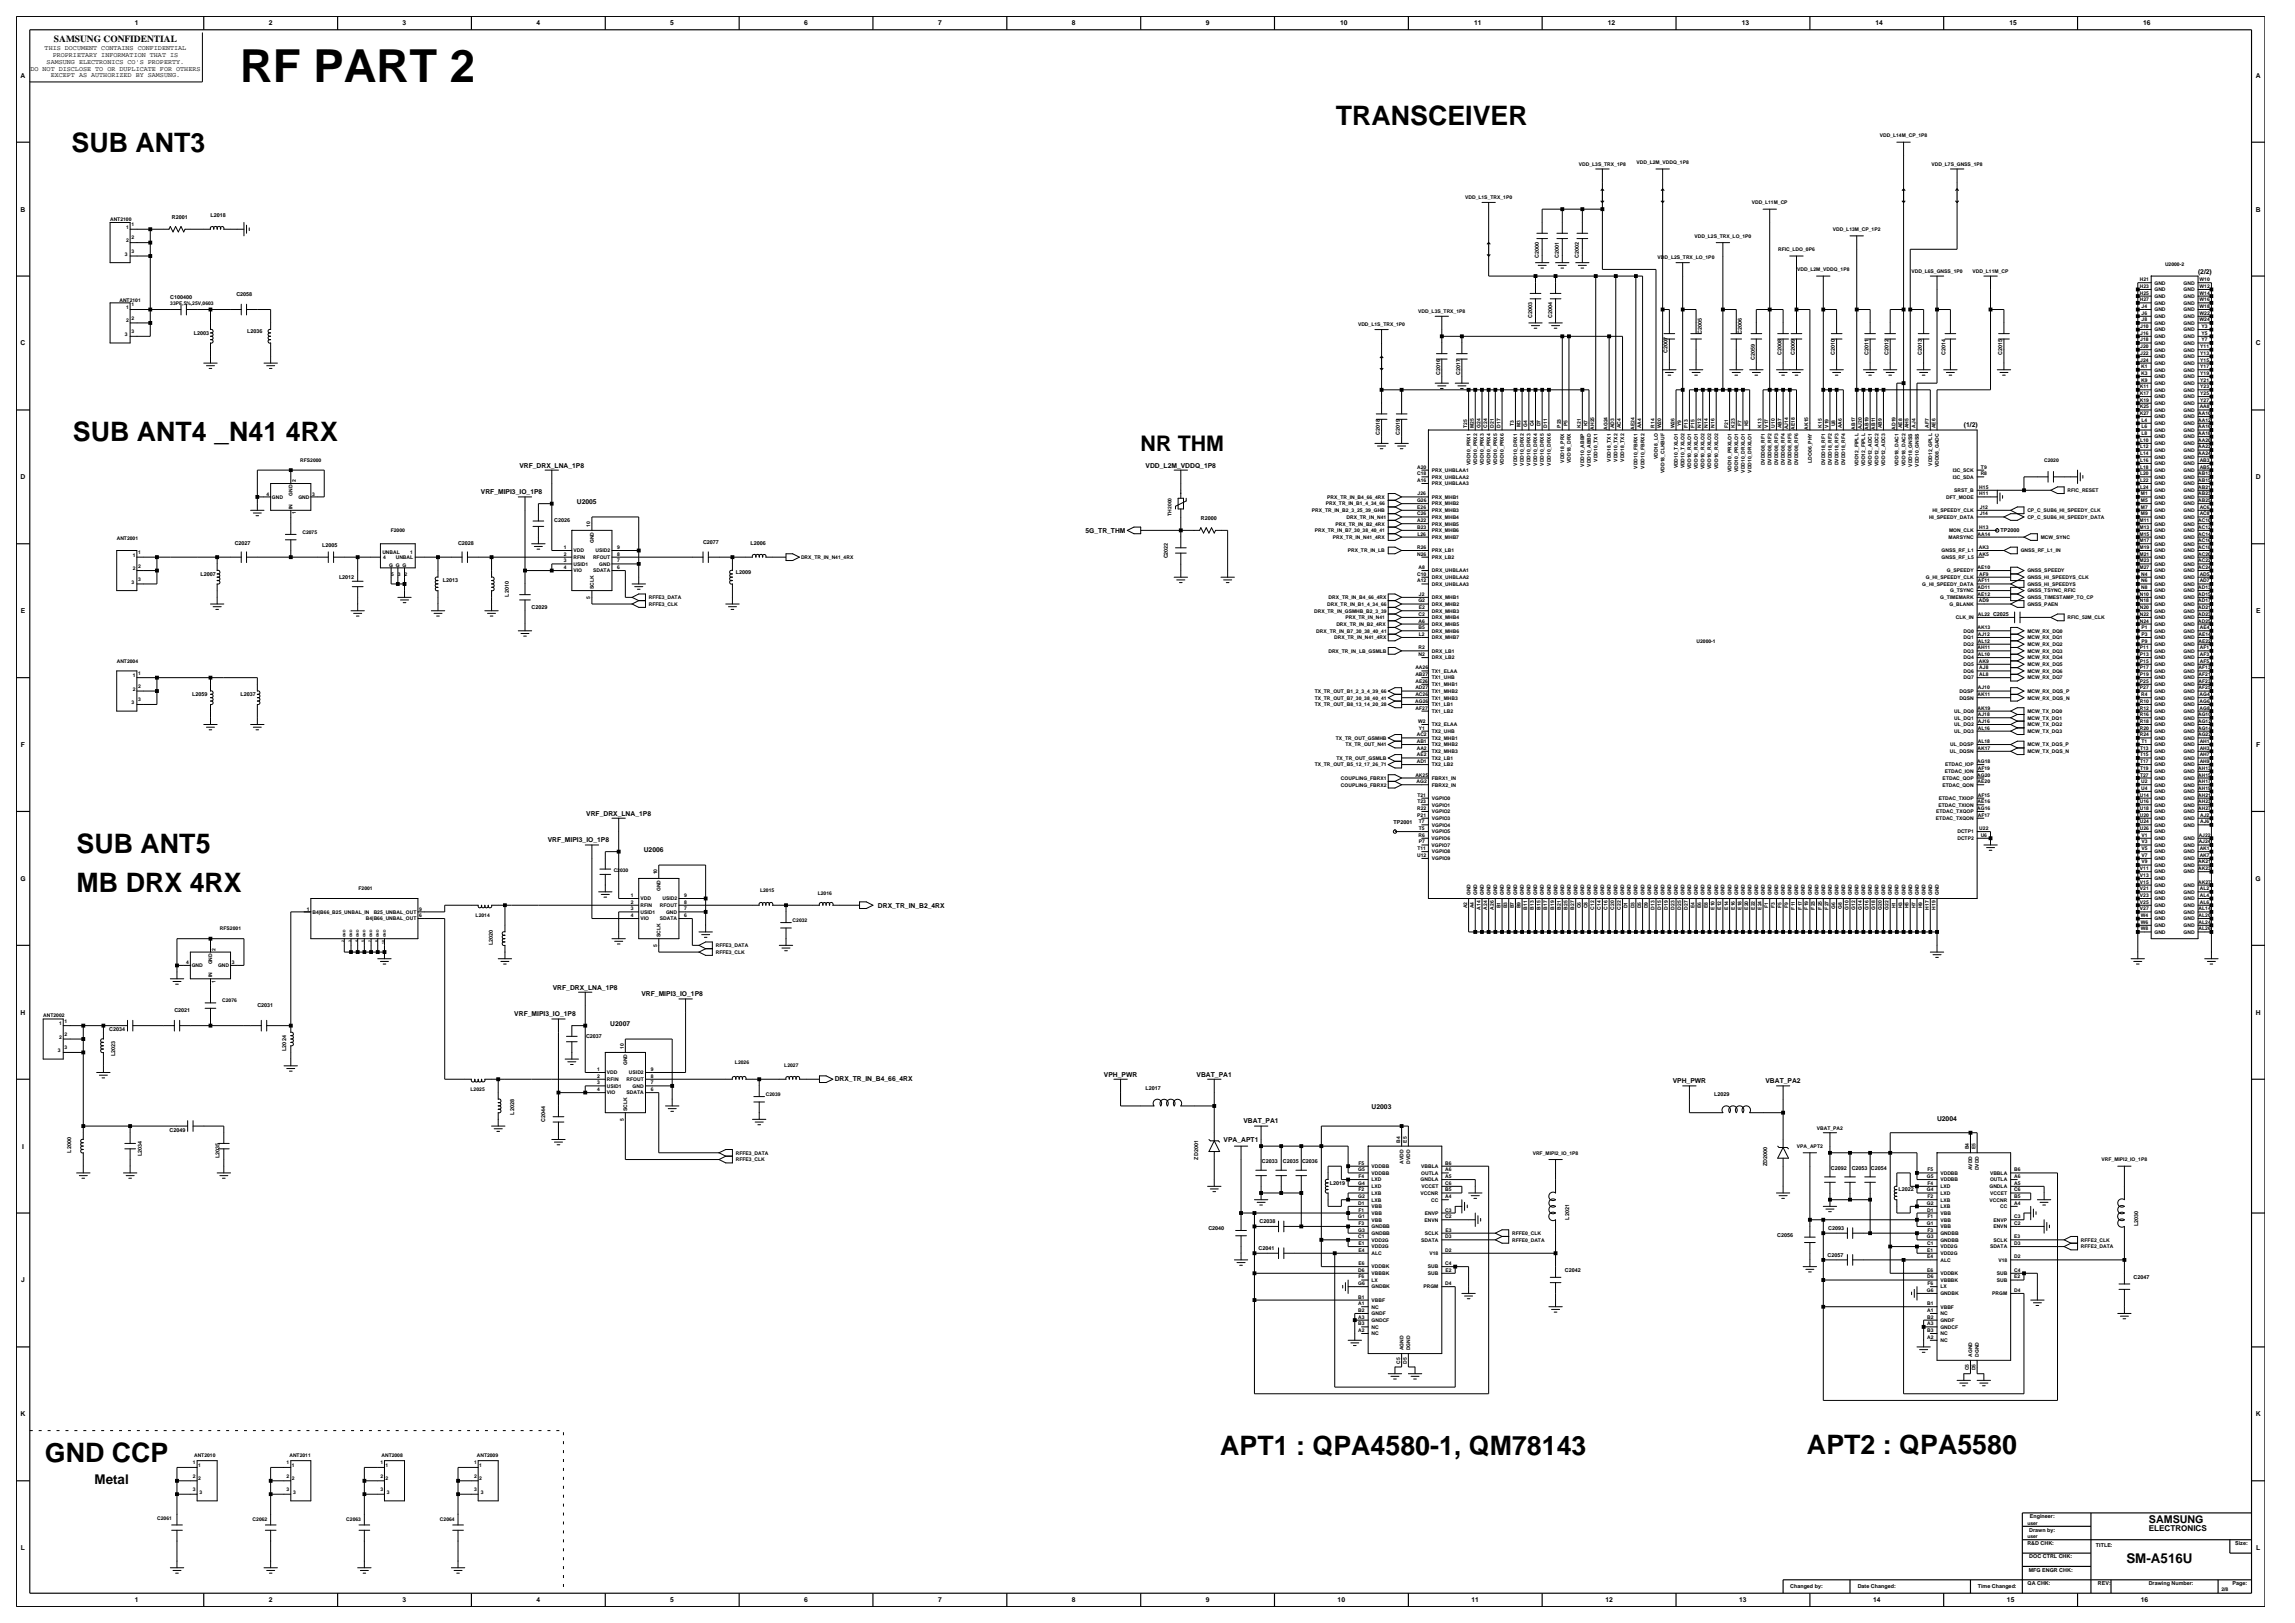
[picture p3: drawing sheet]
<svg xmlns="http://www.w3.org/2000/svg" width="420mm" height="297mm" viewBox="0 0 420 297" stroke-linecap="round" stroke-linejoin="round" font-family="sans-serif">
<defs><g id="words">
<text font-size="8.3" x="43.9" y="14.9">RF PART 2</text>
<g font-size="4.9">
<text x="244.5" y="22.9">TRANSCEIVER</text>
<text x="13.1" y="27.8">SUB ANT3</text>
<text x="13.3" y="80.7">SUB ANT4 _N41 4RX</text>
<text x="14" y="156.1">SUB ANT5</text>
<text x="14" y="163.2">MB DRX 4RX</text>
<text x="8.2" y="267.5">GND CCP</text>
<text x="223.3" y="266.3">APT1 : QPA4580-1, QM78143</text>
<text x="330.7" y="266">APT2 : QPA5580</text>
</g>
<text font-size="3.9" x="208.7" y="82.6">NR THM</text>
<g font-size="2.5">
<text x="17.3" y="271.5">Metal</text>
<text x="389.1" y="285.9">SM-A516U</text>
</g>
<text font-size="2" x="393.3" y="278.8">SAMSUNG</text>
<text font-size="1.7" x="9.9" y="7.7">SAMSUNG CONFIDENTIAL</text>
<text font-size="1.5" x="393.3" y="280.1">ELECTRONICS</text>
<g font-size="1.2">
<text x="24.7" y="4.7">1</text>
<text x="49.2" y="4.7">2</text>
<text x="73.7" y="4.7">3</text>
<text x="98.2" y="4.7">4</text>
<text x="122.7" y="4.7">5</text>
<text x="147.2" y="4.7">6</text>
<text x="171.7" y="4.7">7</text>
<text x="196.2" y="4.7">8</text>
<text x="220.7" y="4.7">9</text>
<text x="245.3" y="4.7">10</text>
<text x="269.8" y="4.7">11</text>
<text x="294.3" y="4.7">12</text>
<text x="318.7" y="4.7">13</text>
<text x="343.2" y="4.7">14</text>
<text x="367.7" y="4.7">15</text>
<text x="392.2" y="4.7">16</text>
<text x="8.2" y="9.2">THIS DOCUMENT CONTAINS CONFIDENTIAL</text>
<text x="8.5" y="11.7">SAMSUNG ELECTRONICS CO'S PROPERTY.</text>
<text x="9.6" y="10.5">PROPRIETARY INFORMATION THAT IS</text>
<text x="3.8" y="14.2">A</text>
<text x="5.6" y="12.9">DO NOT DISCLOSE TO OR DUPLICATE FOR OTHERS</text>
<text x="9.3" y="14.1">EXCEPT AS AUTHORIZED BY SAMSUNG.</text>
<text x="412.8" y="14.2">A</text>
<text x="3.8" y="38.7">B</text>
<text x="412.8" y="38.7">B</text>
<text x="402.3" y="50.2">(2/2)</text>
<text x="3.8" y="63.2">C</text>
<text x="412.8" y="63.2">C</text>
<text x="359.4" y="78.1">(1/2)</text>
<text x="3.8" y="87.7">D</text>
<text x="95" y="85.6">VRF_DRX_LNA_1P8</text>
<text x="209.6" y="85.6">VDD_L2M_VDDQ_1P8</text>
<text x="412.8" y="87.7">D</text>
<text x="88" y="90.5">VRF_MIPI3_IO_1P8</text>
<text x="105.6" y="92.3">U2005</text>
<text x="198.6" y="97.5">5G_TR_THM</text>
<text x="3.8" y="112.2">E</text>
<text x="412.9" y="112.2">E</text>
<text x="3.8" y="136.7">F</text>
<text x="412.9" y="136.7">F</text>
<text x="107.3" y="149.2">VRF_DRX_LNA_1P8</text>
<text x="100.2" y="154.1">VRF_MIPI3_IO_1P8</text>
<text x="117.8" y="156">U2006</text>
<text x="3.7" y="161.2">G</text>
<text x="412.8" y="161.2">G</text>
<text x="160.7" y="166.1">DRX_TR_IN_B2_4RX</text>
<text x="3.8" y="185.7">H</text>
<text x="94.1" y="186">VRF_MIPI3_IO_1P8</text>
<text x="101.2" y="181.1">VRF_DRX_LNA_1P8</text>
<text x="117.4" y="182.3">VRF_MIPI3_IO_1P8</text>
<text x="412.8" y="185.7">H</text>
<text x="111.7" y="187.8">U2007</text>
<text x="152.8" y="197.8">DRX_TR_IN_B4_66_4RX</text>
<text x="202" y="197">VPH_PWR</text>
<text x="219" y="197">VBAT_PA1</text>
<text x="251" y="203">U2003</text>
<text x="306.1" y="198.2">VPH_PWR</text>
<text x="323.1" y="198.2">VBAT_PA2</text>
<text x="223.9" y="209">VPA_APT1</text>
<text x="227.6" y="205.6">VBAT_PA1</text>
<text x="354.5" y="205.1">U2004</text>
<text x="4" y="210.2">I</text>
<text x="3.9" y="234.7">J</text>
<text x="3.8" y="259.2">K</text>
<text x="412.8" y="259.2">K</text>
<text x="3.8" y="283.7">L</text>
<text x="412.9" y="283.7">L</text>
<text x="24.7" y="293.2">1</text>
<text x="49.2" y="293.2">2</text>
<text x="73.7" y="293.2">3</text>
<text x="98.2" y="293.2">4</text>
<text x="122.7" y="293.2">5</text>
<text x="147.2" y="293.2">6</text>
<text x="171.7" y="293.2">7</text>
<text x="196.2" y="293.2">8</text>
<text x="220.7" y="293.2">9</text>
<text x="244.8" y="293.2">10</text>
<text x="269.3" y="293.2">11</text>
<text x="293.8" y="293.2">12</text>
<text x="318.3" y="293.2">13</text>
<text x="342.8" y="293.2">14</text>
<text x="367.3" y="293.2">15</text>
<text x="391.8" y="293.2">16</text>
</g>
<g font-size="1">
<text x="31.5" y="40">R2001</text>
<text x="38.5" y="39.8">L2018</text>
<text x="281.6" y="47.1" transform="rotate(-90 281.6 47.1)">C2000</text>
<text x="285.3" y="47.1" transform="rotate(-90 285.3 47.1)">C2001</text>
<text x="289" y="47.1" transform="rotate(-90 289 47.1)">C2002</text>
<text x="31.2" y="54.7">C100400</text>
<text x="43.3" y="54.2">C2058</text>
<text x="280.4" y="58.2" transform="rotate(-90 280.4 58.2)">C2003</text>
<text x="284.1" y="58.2" transform="rotate(-90 284.1 58.2)">C2004</text>
<text x="35.5" y="61.2">L2003</text>
<text x="45.2" y="61">L2036</text>
<text x="305.2" y="64.6" transform="rotate(-90 305.2 64.6)">C2007</text>
<text x="311.4" y="61.1" transform="rotate(-90 311.4 61.1)">C2005</text>
<text x="318.8" y="61.1" transform="rotate(-90 318.8 61.1)">C2006</text>
<text x="321.1" y="65.8" transform="rotate(-90 321.1 65.8)">C2059</text>
<text x="326" y="64.9" transform="rotate(-90 326 64.9)">C2008</text>
<text x="328.5" y="64.9" transform="rotate(-90 328.5 64.9)">C2009</text>
<text x="335.8" y="64.9" transform="rotate(-90 335.8 64.9)">C2010</text>
<text x="341.9" y="64.9" transform="rotate(-90 341.9 64.9)">C2011</text>
<text x="345.6" y="64.9" transform="rotate(-90 345.6 64.9)">C2012</text>
<text x="351.7" y="64.9" transform="rotate(-90 351.7 64.9)">C2013</text>
<text x="356" y="64.9" transform="rotate(-90 356 64.9)">C2014</text>
<text x="366.4" y="64.9" transform="rotate(-90 366.4 64.9)">C2015</text>
<text x="263.6" y="68.6" transform="rotate(-90 263.6 68.6)">C2016</text>
<text x="267.2" y="68.6" transform="rotate(-90 267.2 68.6)">C2017</text>
<text x="252.5" y="79.6" transform="rotate(-90 252.5 79.6)">C2018</text>
<text x="256.2" y="79.6" transform="rotate(-90 256.2 79.6)">C2019</text>
<text x="101.4" y="95.5">C2026</text>
<text x="219.8" y="95.1">R2000</text>
<text x="43" y="99.8">C2027</text>
<text x="59" y="100.1">L2005</text>
<text x="83.8" y="99.8">C2028</text>
<text x="128.7" y="99.5">C2077</text>
<text x="137.4" y="99.8">L2006</text>
<text x="366.1" y="97.4">TP2000</text>
<text x="36.7" y="105.3">L2007</text>
<text x="62" y="105.9">L2012</text>
<text x="81.1" y="106.5">L2013</text>
<text x="134.7" y="105.1">L2009</text>
<text x="213.7" y="102.2" transform="rotate(-90 213.7 102.2)">C2022</text>
<text x="93.1" y="109.2" transform="rotate(-90 93.1 109.2)">L2010</text>
<text x="97.3" y="111.4">C2029</text>
<text x="35.2" y="127.4">L2059</text>
<text x="44" y="127.4">L2037</text>
<text x="255" y="150.8">TP2001</text>
<text x="90.2" y="173" transform="rotate(-90 90.2 173)">L2020</text>
<text x="31.9" y="185.2">C2021</text>
<text x="47.1" y="184.3">C2031</text>
<text x="20" y="188.7">C2034</text>
<text x="107.2" y="189.9">C2037</text>
<text x="21.1" y="193.2" transform="rotate(-90 21.1 193.2)">L2023</text>
<text x="52.4" y="192.3" transform="rotate(-90 52.4 192.3)">L2024</text>
<text x="94.1" y="204" transform="rotate(-90 94.1 204)">L2028</text>
<text x="209.6" y="199.4">L2017</text>
<text x="313.7" y="200.6">L2029</text>
<text x="31" y="207.1">C2049</text>
<text x="99.7" y="205.3" transform="rotate(-90 99.7 205.3)">C2044</text>
<text x="13" y="210.9" transform="rotate(-90 13 210.9)">L2000</text>
<text x="26" y="211.6" transform="rotate(-90 26 211.6)">L2034</text>
<text x="40.1" y="211.9" transform="rotate(-90 40.1 211.9)">L2035</text>
<text x="219.3" y="212.2" transform="rotate(-90 219.3 212.2)">ZD2001</text>
<text x="230.9" y="212.9">C2033</text>
<text x="234.8" y="212.9">C2035 C2036</text>
<text x="323.4" y="213.4" transform="rotate(-90 323.4 213.4)">ZD2000</text>
<text x="335.1" y="214.1">C2092</text>
<text x="338.9" y="214.1">C2053 C2054</text>
<text x="243.3" y="216.8">L2019</text>
<text x="347.5" y="218">L2022</text>
<text x="221.1" y="225.1">C2040</text>
<text x="230.5" y="223.8">C2038</text>
<text x="287.2" y="223.2" transform="rotate(-90 287.2 223.2)">L2021</text>
<text x="325.2" y="226.4">C2056</text>
<text x="334.6" y="225">C2093</text>
<text x="391.3" y="224.4" transform="rotate(-90 391.3 224.4)">L2030</text>
<text x="230.3" y="228.8">C2041</text>
<text x="286.4" y="232.8">C2042</text>
<text x="334.4" y="230">C2057</text>
<text x="390.5" y="234">C2047</text>
<text x="371.4" y="280.2">Drawn by:</text>
<text x="371.5" y="277.8">Engineer:</text>
<text x="371" y="282.7">R&amp;D CHK:</text>
<text x="371.3" y="287.6">MFG ENGR CHK:</text>
<text x="371.4" y="285.2">DOC CTRL CHK:</text>
<text x="383.6" y="283">TITLE:</text>
<text x="409.1" y="282.7">Size:</text>
<text x="327.6" y="290.6">Changed by:</text>
<text x="340" y="290.6">Date Changed:</text>
<text x="361.9" y="290.6">Time Changed:</text>
<text x="371.1" y="290.1">QA CHK:</text>
<text x="383.9" y="290.1">REV:</text>
<text x="393.2" y="290.1">Drawing Number:</text>
<text x="408.6" y="290.1">Page:</text>
</g>
<g font-size=".9">
<text x="344" y="25.1">VDD_L14M_CP_1P8</text>
<text x="288.9" y="30.3">VDD_L3S_TRX_1P8</text>
<text x="299.5" y="30">VDD_L2M_VDDQ_1P8</text>
<text x="353.5" y="30.3">VDD_L7S_GNSS_1P8</text>
<text x="20.1" y="40.4">ANT2100</text>
<text x="23.1" y="41.9">1</text>
<text x="24.1" y="41.4">1</text>
<text x="268.1" y="36.5">VDD_L1S_TRX_1P0</text>
<text x="320.6" y="37.4">VDD_L11M_CP</text>
<text x="22.8" y="46.8">3</text>
<text x="23.1" y="44.3">2</text>
<text x="24.1" y="43.8">2</text>
<text x="24.1" y="46.3">3</text>
<text x="303.4" y="47.5">VDD_L2S_TRX_LO_1P0</text>
<text x="310.1" y="43.5">VDD_L2S_TRX_LO_1P0</text>
<text x="325.4" y="45.9">RFIC_LDO_0P6</text>
<text x="335.4" y="42.3">VDD_L13M_CP_1P2</text>
<text x="328.9" y="49.6">VDD_L2M_VDDQ_1P8</text>
<text x="349.8" y="49.9">VDD_L6S_GNSS_1P0</text>
<text x="361" y="49.9">VDD_L11M_CP</text>
<text x="391.6" y="52.7">H23</text>
<text x="391.6" y="53.9">H25</text>
<text x="391.6" y="51.5">H21</text>
<text x="394.3" y="52.1">GND</text>
<text x="394.3" y="53.3">GND</text>
<text x="396.2" y="48.7">U2000-2</text>
<text x="399.6" y="53.3">GND</text>
<text x="399.6" y="52.1">GND</text>
<text x="402.5" y="53.9">W14</text>
<text x="402.5" y="51.5">W10</text>
<text x="402.5" y="52.7">W12</text>
<text x="21.9" y="55.2">ANT2101</text>
<text x="23.1" y="56.6">1</text>
<text x="23.1" y="59">2</text>
<text x="24.1" y="56.1">1</text>
<text x="24.1" y="58.5">2</text>
<text x="31.2" y="55.7">33PF,5%,25V,0603</text>
<text x="248.5" y="59.7">VDD_L1S_TRX_1P0</text>
<text x="259.6" y="57.3">VDD_L3S_TRX_1P8</text>
<text x="391.6" y="55.1">H27</text>
<text x="391.9" y="56.4">J4</text>
<text x="391.9" y="57.6">J6</text>
<text x="391.9" y="58.8">J8</text>
<text x="394.3" y="57">GND</text>
<text x="394.3" y="58.2">GND</text>
<text x="394.3" y="59.4">GND</text>
<text x="394.3" y="54.5">GND</text>
<text x="394.3" y="55.8">GND</text>
<text x="399.6" y="54.5">GND</text>
<text x="399.6" y="55.8">GND</text>
<text x="399.6" y="57">GND</text>
<text x="399.6" y="58.2">GND</text>
<text x="399.6" y="59.4">GND</text>
<text x="402.5" y="55.1">W16</text>
<text x="402.5" y="56.4">W18</text>
<text x="402.5" y="57.6">W22</text>
<text x="402.5" y="58.8">W24</text>
<text x="22.8" y="61.5">3</text>
<text x="24.1" y="61">3</text>
<text x="391.7" y="60">J10</text>
<text x="391.7" y="61.3">J16</text>
<text x="391.7" y="62.5">J18</text>
<text x="391.7" y="63.7">J20</text>
<text x="391.7" y="64.9">J22</text>
<text x="394.3" y="65.5">GND</text>
<text x="394.3" y="60.6">GND</text>
<text x="394.3" y="61.9">GND</text>
<text x="394.3" y="63.1">GND</text>
<text x="394.3" y="64.3">GND</text>
<text x="399.6" y="60.6">GND</text>
<text x="399.6" y="61.9">GND</text>
<text x="399.6" y="63.1">GND</text>
<text x="399.6" y="64.3">GND</text>
<text x="399.6" y="65.5">GND</text>
<text x="402.7" y="63.7">Y11</text>
<text x="402.7" y="64.9">Y13</text>
<text x="402.9" y="60">Y3</text>
<text x="402.9" y="61.3">Y5</text>
<text x="402.9" y="62.5">Y7</text>
<text x="391.6" y="71.1">K11</text>
<text x="391.7" y="66.2">J24</text>
<text x="391.9" y="68.6">K3</text>
<text x="391.9" y="69.8">K9</text>
<text x="391.9" y="67.4">K1</text>
<text x="394.3" y="69.2">GND</text>
<text x="394.3" y="70.4">GND</text>
<text x="394.3" y="66.8">GND</text>
<text x="394.3" y="68">GND</text>
<text x="394.3" y="71.7">GND</text>
<text x="399.6" y="66.8">GND</text>
<text x="399.6" y="68">GND</text>
<text x="399.6" y="69.2">GND</text>
<text x="399.6" y="70.4">GND</text>
<text x="399.6" y="71.7">GND</text>
<text x="402.7" y="66.2">Y15</text>
<text x="402.7" y="67.4">Y17</text>
<text x="402.7" y="68.6">Y19</text>
<text x="402.7" y="69.8">Y21</text>
<text x="402.7" y="71.1">Y23</text>
<text x="277" y="78" transform="rotate(-90 277 78)">T3</text>
<text x="318.7" y="78" transform="rotate(-90 318.7 78)">F7</text>
<text x="391.6" y="74.7">K25</text>
<text x="391.6" y="75.9">K27</text>
<text x="391.6" y="72.3">K17</text>
<text x="391.6" y="73.5">K19</text>
<text x="391.9" y="77.2">L4</text>
<text x="394.3" y="77.8">GND</text>
<text x="394.3" y="74.1">GND</text>
<text x="394.3" y="75.3">GND</text>
<text x="394.3" y="76.6">GND</text>
<text x="394.3" y="72.9">GND</text>
<text x="399.6" y="72.9">GND</text>
<text x="399.6" y="74.1">GND</text>
<text x="399.6" y="75.3">GND</text>
<text x="399.6" y="76.6">GND</text>
<text x="399.6" y="77.8">GND</text>
<text x="402.3" y="75.9">AA10</text>
<text x="402.3" y="77.2">AA12</text>
<text x="402.6" y="74.7">AA8</text>
<text x="402.7" y="73.5">Y27</text>
<text x="402.7" y="72.3">Y25</text>
<text x="268.5" y="78.2" transform="rotate(-90 268.5 78.2)">T25</text>
<text x="269.7" y="78.3" transform="rotate(-90 269.7 78.3)">M25</text>
<text x="270.9" y="78.3" transform="rotate(-90 270.9 78.3)">G24</text>
<text x="272.1" y="78.3" transform="rotate(-90 272.1 78.3)">C24</text>
<text x="273.4" y="78.3" transform="rotate(-90 273.4 78.3)">D21</text>
<text x="274.6" y="78.3" transform="rotate(-90 274.6 78.3)">D17</text>
<text x="278.3" y="78.1" transform="rotate(-90 278.3 78.1)">M3</text>
<text x="279.5" y="78.1" transform="rotate(-90 279.5 78.1)">G4</text>
<text x="280.7" y="78" transform="rotate(-90 280.7 78)">C4</text>
<text x="282" y="78" transform="rotate(-90 282 78)">D7</text>
<text x="283.2" y="78.3" transform="rotate(-90 283.2 78.3)">D11</text>
<text x="285.6" y="78.3" transform="rotate(-90 285.6 78.3)">P23</text>
<text x="286.8" y="78" transform="rotate(-90 286.8 78)">P5</text>
<text x="289.3" y="78.3" transform="rotate(-90 289.3 78.3)">K21</text>
<text x="290.5" y="78" transform="rotate(-90 290.5 78)">K7</text>
<text x="291.7" y="78.6" transform="rotate(-90 291.7 78.6)">AH25</text>
<text x="294.2" y="78.7" transform="rotate(-90 294.2 78.7)">AG24</text>
<text x="295.4" y="78.4" transform="rotate(-90 295.4 78.4)">AD3</text>
<text x="296.6" y="78.4" transform="rotate(-90 296.6 78.4)">AC4</text>
<text x="299.1" y="78.6" transform="rotate(-90 299.1 78.6)">AE24</text>
<text x="300.3" y="78.4" transform="rotate(-90 300.3 78.4)">AA4</text>
<text x="302.8" y="78.3" transform="rotate(-90 302.8 78.3)">R14</text>
<text x="304" y="78.4" transform="rotate(-90 304 78.4)">W20</text>
<text x="306.4" y="78.4" transform="rotate(-90 306.4 78.4)">W26</text>
<text x="307.7" y="78" transform="rotate(-90 307.7 78)">Y9</text>
<text x="308.9" y="78.2" transform="rotate(-90 308.9 78.2)">F13</text>
<text x="310.1" y="78.2" transform="rotate(-90 310.1 78.2)">F15</text>
<text x="311.3" y="78.3" transform="rotate(-90 311.3 78.3)">N12</text>
<text x="312.6" y="78.3" transform="rotate(-90 312.6 78.3)">N14</text>
<text x="313.8" y="78.3" transform="rotate(-90 313.8 78.3)">N16</text>
<text x="316.2" y="78.2" transform="rotate(-90 316.2 78.2)">F21</text>
<text x="317.5" y="78.3" transform="rotate(-90 317.5 78.3)">K23</text>
<text x="319.9" y="78" transform="rotate(-90 319.9 78)">K5</text>
<text x="322.4" y="78.3" transform="rotate(-90 322.4 78.3)">K13</text>
<text x="323.6" y="78.3" transform="rotate(-90 323.6 78.3)">V17</text>
<text x="324.8" y="78.3" transform="rotate(-90 324.8 78.3)">U10</text>
<text x="326" y="78.4" transform="rotate(-90 326 78.4)">AB7</text>
<text x="327.3" y="78.5" transform="rotate(-90 327.3 78.5)">AJ14</text>
<text x="328.5" y="78.6" transform="rotate(-90 328.5 78.6)">AE18</text>
<text x="330.9" y="78.6" transform="rotate(-90 330.9 78.6)">AK15</text>
<text x="333.4" y="78.3" transform="rotate(-90 333.4 78.3)">K15</text>
<text x="334.6" y="78.3" transform="rotate(-90 334.6 78.3)">V19</text>
<text x="335.8" y="78" transform="rotate(-90 335.8 78)">U8</text>
<text x="337.1" y="78.4" transform="rotate(-90 337.1 78.4)">AA6</text>
<text x="339.5" y="78.6" transform="rotate(-90 339.5 78.6)">AB17</text>
<text x="340.7" y="78.5" transform="rotate(-90 340.7 78.5)">AJ20</text>
<text x="342" y="78.6" transform="rotate(-90 342 78.6)">AB19</text>
<text x="343.2" y="78.6" transform="rotate(-90 343.2 78.6)">AB11</text>
<text x="344.4" y="78.4" transform="rotate(-90 344.4 78.4)">AB9</text>
<text x="346.9" y="78.6" transform="rotate(-90 346.9 78.6)">AD19</text>
<text x="348.1" y="78.3" transform="rotate(-90 348.1 78.3)">AE8</text>
<text x="349.3" y="78.4" transform="rotate(-90 349.3 78.4)">AH5</text>
<text x="350.5" y="78.3" transform="rotate(-90 350.5 78.3)">AJ4</text>
<text x="353" y="78.3" transform="rotate(-90 353 78.3)">AF7</text>
<text x="354.2" y="78.3" transform="rotate(-90 354.2 78.3)">AE6</text>
<text x="391.7" y="80.9">L10</text>
<text x="391.7" y="82.1">L12</text>
<text x="391.7" y="83.3">L14</text>
<text x="391.9" y="78.4">L6</text>
<text x="391.9" y="79.6">L8</text>
<text x="394.3" y="79">GND</text>
<text x="394.3" y="80.2">GND</text>
<text x="394.3" y="81.5">GND</text>
<text x="394.3" y="82.7">GND</text>
<text x="394.3" y="83.9">GND</text>
<text x="399.6" y="82.7">GND</text>
<text x="399.6" y="83.9">GND</text>
<text x="399.6" y="79">GND</text>
<text x="399.6" y="80.2">GND</text>
<text x="399.6" y="81.5">GND</text>
<text x="402.3" y="83.3">AA24</text>
<text x="402.3" y="78.4">AA16</text>
<text x="402.3" y="79.6">AA18</text>
<text x="402.3" y="80.9">AA20</text>
<text x="402.3" y="82.1">AA22</text>
<text x="54.1" y="88.2" transform="rotate(-90 54.1 88.2)">2</text>
<text x="54.9" y="84.5">RFS2000</text>
<text x="259.4" y="87">C18</text>
<text x="259.4" y="85.8">A20</text>
<text x="259.4" y="88.2">A16</text>
<text x="262" y="87.6">PRX_UHBLAA2</text>
<text x="262" y="86.4">PRX_UHBLAA1</text>
<text x="262" y="88.8">PRX_UHBLAA3</text>
<text x="269.1" y="85.2" transform="rotate(-90 269.1 85.2)">VDD10_PRX1</text>
<text x="270.3" y="85.2" transform="rotate(-90 270.3 85.2)">VDD10_PRX2</text>
<text x="271.5" y="85.2" transform="rotate(-90 271.5 85.2)">VDD10_PRX3</text>
<text x="272.8" y="85.2" transform="rotate(-90 272.8 85.2)">VDD10_PRX4</text>
<text x="274" y="85.2" transform="rotate(-90 274 85.2)">VDD10_PRX5</text>
<text x="275.2" y="85.2" transform="rotate(-90 275.2 85.2)">VDD10_PRX6</text>
<text x="277.7" y="85.2" transform="rotate(-90 277.7 85.2)">VDD10_DRX1</text>
<text x="278.9" y="85.2" transform="rotate(-90 278.9 85.2)">VDD10_DRX2</text>
<text x="280.1" y="85.2" transform="rotate(-90 280.1 85.2)">VDD10_DRX3</text>
<text x="281.3" y="85.2" transform="rotate(-90 281.3 85.2)">VDD10_DRX4</text>
<text x="282.6" y="85.2" transform="rotate(-90 282.6 85.2)">VDD10_DRX5</text>
<text x="283.8" y="85.2" transform="rotate(-90 283.8 85.2)">VDD10_DRX6</text>
<text x="286.2" y="84.7" transform="rotate(-90 286.2 84.7)">VDD18_PRX</text>
<text x="287.5" y="84.7" transform="rotate(-90 287.5 84.7)">VDD18_DRX</text>
<text x="289.9" y="85.4" transform="rotate(-90 289.9 85.4)">VDD10_ABBP</text>
<text x="291.1" y="85.4" transform="rotate(-90 291.1 85.4)">VDD10_ABBD</text>
<text x="292.4" y="84.5" transform="rotate(-90 292.4 84.5)">VDD10_TX1</text>
<text x="294.8" y="84.5" transform="rotate(-90 294.8 84.5)">VDD18_TX1</text>
<text x="296" y="84.5" transform="rotate(-90 296 84.5)">VDD10_TX2</text>
<text x="297.3" y="84.5" transform="rotate(-90 297.3 84.5)">VDD18_TX2</text>
<text x="299.7" y="85.8" transform="rotate(-90 299.7 85.8)">VDD10_FBRX1</text>
<text x="300.9" y="85.8" transform="rotate(-90 300.9 85.8)">VDD10_FBRX2</text>
<text x="303.4" y="84" transform="rotate(-90 303.4 84)">VDD18_LO</text>
<text x="304.6" y="86.5" transform="rotate(-90 304.6 86.5)">VDD18_CLKBUF</text>
<text x="307.1" y="85.7" transform="rotate(-90 307.1 85.7)">VDD10_TXLO1</text>
<text x="308.3" y="85.7" transform="rotate(-90 308.3 85.7)">VDD10_TXLO2</text>
<text x="309.5" y="85.8" transform="rotate(-90 309.5 85.8)">VDD10_RXLO1</text>
<text x="310.7" y="85.8" transform="rotate(-90 310.7 85.8)">VDD10_RXLO1</text>
<text x="312" y="85.8" transform="rotate(-90 312 85.8)">VDD10_RXLO2</text>
<text x="313.2" y="85.8" transform="rotate(-90 313.2 85.8)">VDD10_RXLO2</text>
<text x="314.4" y="85.8" transform="rotate(-90 314.4 85.8)">VDD10_RXLO2</text>
<text x="316.9" y="86.4" transform="rotate(-90 316.9 86.4)">VDD10_PRXLO1</text>
<text x="318.1" y="86.4" transform="rotate(-90 318.1 86.4)">VDD10_PRXLO1</text>
<text x="319.3" y="86.5" transform="rotate(-90 319.3 86.5)">VDD10_DRXLO1</text>
<text x="320.5" y="86.5" transform="rotate(-90 320.5 86.5)">VDD10_DRXLO1</text>
<text x="323" y="85.2" transform="rotate(-90 323 85.2)">DVDD08_RF1</text>
<text x="324.2" y="85.2" transform="rotate(-90 324.2 85.2)">DVDD08_RF2</text>
<text x="325.4" y="85.2" transform="rotate(-90 325.4 85.2)">DVDD08_RF3</text>
<text x="326.6" y="85.2" transform="rotate(-90 326.6 85.2)">DVDD08_RF4</text>
<text x="327.9" y="85.2" transform="rotate(-90 327.9 85.2)">DVDD08_RF5</text>
<text x="329.1" y="85.2" transform="rotate(-90 329.1 85.2)">DVDD08_RF6</text>
<text x="331.6" y="84.7" transform="rotate(-90 331.6 84.7)">LDO06_PHY</text>
<text x="334" y="85.2" transform="rotate(-90 334 85.2)">DVDD18_RF1</text>
<text x="335.2" y="85.2" transform="rotate(-90 335.2 85.2)">DVDD18_RF2</text>
<text x="336.4" y="85.2" transform="rotate(-90 336.4 85.2)">DVDD18_RF3</text>
<text x="337.7" y="85.2" transform="rotate(-90 337.7 85.2)">DVDD18_RF4</text>
<text x="340.1" y="85.3" transform="rotate(-90 340.1 85.3)">VDD12_FIPLL</text>
<text x="341.3" y="85.3" transform="rotate(-90 341.3 85.3)">VDD12_FIPLL</text>
<text x="342.6" y="85.3" transform="rotate(-90 342.6 85.3)">VDD12_ADC1</text>
<text x="343.8" y="85.3" transform="rotate(-90 343.8 85.3)">VDD12_ADC2</text>
<text x="345" y="85.3" transform="rotate(-90 345 85.3)">VDD12_ADC3</text>
<text x="347.5" y="85.3" transform="rotate(-90 347.5 85.3)">VDD18_DAC1</text>
<text x="348.7" y="85.3" transform="rotate(-90 348.7 85.3)">VDD18_DAC2</text>
<text x="349.9" y="85.4" transform="rotate(-90 349.9 85.4)">VDD18_GNSS</text>
<text x="351.1" y="85.4" transform="rotate(-90 351.1 85.4)">VDD10_GNSS</text>
<text x="353.6" y="85.2" transform="rotate(-90 353.6 85.2)">VDD12_GPLL</text>
<text x="354.8" y="85.5" transform="rotate(-90 354.8 85.5)">VDD08_GADC</text>
<text x="357.4" y="86.4">I3C_SCK</text>
<text x="357.4" y="87.6">I3C_SDA</text>
<text x="362.2" y="89.4">H15</text>
<text x="362.5" y="87">R8</text>
<text x="362.5" y="85.8">T9</text>
<text x="374.1" y="84.5">C2020</text>
<text x="391.7" y="85.8">L18</text>
<text x="391.7" y="87">L20</text>
<text x="391.7" y="88.2">L22</text>
<text x="391.7" y="89.4">L24</text>
<text x="391.7" y="84.5">L16</text>
<text x="394.3" y="85.1">GND</text>
<text x="394.3" y="86.4">GND</text>
<text x="394.3" y="87.6">GND</text>
<text x="394.3" y="88.8">GND</text>
<text x="399.6" y="85.1">GND</text>
<text x="399.6" y="86.4">GND</text>
<text x="399.6" y="87.6">GND</text>
<text x="399.6" y="88.8">GND</text>
<text x="402.3" y="87">AB13</text>
<text x="402.3" y="88.2">AB15</text>
<text x="402.3" y="89.4">AB21</text>
<text x="402.6" y="85.8">AB5</text>
<text x="402.6" y="84.5">AB3</text>
<text x="48.8" y="90.7">4</text>
<text x="49.8" y="91.3">GND</text>
<text x="53.5" y="93.1" transform="rotate(-90 53.5 93.1)">IN</text>
<text x="53.5" y="90.8" transform="rotate(-90 53.5 90.8)">GND</text>
<text x="54.1" y="94.1" transform="rotate(-90 54.1 94.1)">1</text>
<text x="54.6" y="91.3">GND</text>
<text x="57.1" y="90.7">3</text>
<text x="214.4" y="94.4" transform="rotate(-90 214.4 94.4)">TH2000</text>
<text x="240.1" y="93.7">PRX_TR_IN_B2_3_25_39_GHB</text>
<text x="242.6" y="92.5">PRX_TR_IN_B1_4_34_66</text>
<text x="242.9" y="91.3">PRX_TR_IN_B4_66_4RX</text>
<text x="246.4" y="94.9">DRX_TR_IN_N41</text>
<text x="259.3" y="91.9">G26</text>
<text x="259.4" y="94.3">C26</text>
<text x="259.4" y="95.5">A22</text>
<text x="259.4" y="93.1">E26</text>
<text x="259.4" y="90.6">J26</text>
<text x="262" y="91.3">PRX_MHB1</text>
<text x="262" y="92.5">PRX_MHB2</text>
<text x="262" y="93.7">PRX_MHB3</text>
<text x="262" y="94.9">PRX_MHB4</text>
<text x="353" y="94.9">HI_SPEEDY_DATA</text>
<text x="353.7" y="93.7">HI_SPEEDY_CLK</text>
<text x="356.2" y="91.3">DFT_MODE</text>
<text x="357.6" y="90">SRST_B</text>
<text x="362.2" y="90.6">H11</text>
<text x="362.3" y="93.1">J12</text>
<text x="362.3" y="94.3">J14</text>
<text x="371" y="93.7">CP_C_SUB6_HI_SPEEDY_CLK</text>
<text x="371" y="94.9">CP_C_SUB6_HI_SPEEDY_DATA</text>
<text x="378.4" y="90">RFIC_RESET</text>
<text x="391.6" y="95.5">M11</text>
<text x="391.8" y="91.9">M5</text>
<text x="391.8" y="93.1">M7</text>
<text x="391.8" y="94.3">M9</text>
<text x="391.8" y="90.6">M1</text>
<text x="394.3" y="92.5">GND</text>
<text x="394.3" y="93.7">GND</text>
<text x="394.3" y="94.9">GND</text>
<text x="394.3" y="91.3">GND</text>
<text x="394.3" y="90">GND</text>
<text x="399.6" y="93.7">GND</text>
<text x="399.6" y="94.9">GND</text>
<text x="399.6" y="90">GND</text>
<text x="399.6" y="91.3">GND</text>
<text x="399.6" y="92.5">GND</text>
<text x="402.3" y="95.5">AC10</text>
<text x="402.3" y="90.6">AB23</text>
<text x="402.3" y="91.9">AB25</text>
<text x="402.6" y="93.1">AC6</text>
<text x="402.6" y="94.3">AC8</text>
<text x="21.4" y="98.9">ANT2001</text>
<text x="24.3" y="101.9">1</text>
<text x="25.3" y="101.4">1</text>
<text x="55.4" y="97.7">C2075</text>
<text x="70" y="101.3">UNBAL</text>
<text x="71.5" y="97.4">F2000</text>
<text x="75.1" y="101.3">1</text>
<text x="103.2" y="100.4">1</text>
<text x="103.2" y="101.7">2</text>
<text x="105" y="101.1">VDD</text>
<text x="108" y="96.3" transform="rotate(-90 108 96.3)">10</text>
<text x="108.6" y="99.4" transform="rotate(-90 108.6 99.4)">GND</text>
<text x="109" y="101.1">USID2</text>
<text x="113" y="100.4">9</text>
<text x="113" y="101.7">8</text>
<text x="240.6" y="97.4">PRX_TR_IN_B7_30_38_40_41</text>
<text x="243.9" y="98.6">PRX_TR_IN_N41_4RX</text>
<text x="244.4" y="96.2">PRX_TR_IN_B2_4RX</text>
<text x="246.7" y="101.1">PRX_TR_IN_LB</text>
<text x="259.4" y="100.4">R26</text>
<text x="259.4" y="101.7">N26</text>
<text x="259.4" y="96.8">B23</text>
<text x="259.4" y="98">L26</text>
<text x="262" y="101.1">PRX_LB1</text>
<text x="262" y="98.6">PRX_MHB7</text>
<text x="262" y="97.4">PRX_MHB6</text>
<text x="262" y="96.2">PRX_MHB5</text>
<text x="355.3" y="101.1">GNSS_RF_L1</text>
<text x="356.6" y="98.6">MARSYNC</text>
<text x="356.7" y="97.4">MON_CLK</text>
<text x="361.9" y="98">AA14</text>
<text x="362.1" y="100.4">AK3</text>
<text x="362.1" y="101.7">AK5</text>
<text x="362.2" y="96.8">H13</text>
<text x="369.8" y="101.1">GNSS_RF_L1_IN</text>
<text x="373.5" y="98.6">MCW_SYNC</text>
<text x="391.6" y="96.8">M13</text>
<text x="391.6" y="98">M15</text>
<text x="391.6" y="99.2">M17</text>
<text x="391.6" y="100.4">M19</text>
<text x="391.6" y="101.7">M21</text>
<text x="394.3" y="96.2">GND</text>
<text x="394.3" y="97.4">GND</text>
<text x="394.3" y="98.6">GND</text>
<text x="394.3" y="99.8">GND</text>
<text x="394.3" y="101.1">GND</text>
<text x="399.6" y="96.2">GND</text>
<text x="399.6" y="97.4">GND</text>
<text x="399.6" y="98.6">GND</text>
<text x="399.6" y="99.8">GND</text>
<text x="399.6" y="101.1">GND</text>
<text x="402.3" y="96.8">AC12</text>
<text x="402.3" y="98">AC14</text>
<text x="402.3" y="99.2">AC16</text>
<text x="402.3" y="100.4">AC18</text>
<text x="402.3" y="101.7">AC20</text>
<text x="24.1" y="106.8">3</text>
<text x="24.3" y="104.3">2</text>
<text x="25.3" y="103.8">2</text>
<text x="25.3" y="106.3">3</text>
<text x="70.2" y="102.3">4</text>
<text x="71.2" y="103.7">G G G</text>
<text x="71.6" y="105.4">5</text>
<text x="72.4" y="102.3">UNBAL</text>
<text x="72.8" y="105.4">3</text>
<text x="74" y="105.4">2</text>
<text x="103.2" y="102.9">3</text>
<text x="103.2" y="104.1">4</text>
<text x="105" y="102.3">RFIN</text>
<text x="105" y="103.5">USID1</text>
<text x="105" y="104.7">VIO</text>
<text x="108.5" y="102.3">RFOUT</text>
<text x="108.5" y="104.7">SDATA</text>
<text x="108.6" y="107.8" transform="rotate(-90 108.6 107.8)">SCLK</text>
<text x="109.7" y="103.5">GND</text>
<text x="113" y="104.1">6</text>
<text x="113" y="102.9">7</text>
<text x="146.6" y="102.3">DRX_TR_IN_N41_4RX</text>
<text x="259.4" y="105.4">C10</text>
<text x="259.4" y="106.6">A12</text>
<text x="259.6" y="104.1">A8</text>
<text x="262" y="102.3">PRX_LB2</text>
<text x="262" y="106">DRX_UHBLAA2</text>
<text x="262" y="104.7">DRX_UHBLAA1</text>
<text x="262" y="107.2">DRX_UHBLAA3</text>
<text x="351.8" y="107.2">G_HI_SPEEDY_DATA</text>
<text x="352.5" y="106">G_HI_SPEEDY_CLK</text>
<text x="355.3" y="102.3">GNSS_RF_L5</text>
<text x="356.3" y="104.7">G_SPEEDY</text>
<text x="361.9" y="107.8">AD11</text>
<text x="361.9" y="104.1">AE10</text>
<text x="361.9" y="106.6">AF11</text>
<text x="362.2" y="105.4">AF9</text>
<text x="371" y="106">GNSS_HI_SPEEDYS_CLK</text>
<text x="371" y="107.2">GNSS_HI_SPEEDYS</text>
<text x="371" y="104.7">GNSS_SPEEDY</text>
<text x="391.6" y="102.9">M23</text>
<text x="391.6" y="104.1">M27</text>
<text x="391.9" y="105.4">N4</text>
<text x="391.9" y="106.6">N6</text>
<text x="391.9" y="107.8">N8</text>
<text x="394.3" y="106">GND</text>
<text x="394.3" y="107.2">GND</text>
<text x="394.3" y="104.7">GND</text>
<text x="394.3" y="102.3">GND</text>
<text x="394.3" y="103.5">GND</text>
<text x="399.6" y="106">GND</text>
<text x="399.6" y="107.2">GND</text>
<text x="399.6" y="103.5">GND</text>
<text x="399.6" y="104.7">GND</text>
<text x="399.6" y="102.3">GND</text>
<text x="402.3" y="104.1">AC24</text>
<text x="402.3" y="107.8">AD13</text>
<text x="402.3" y="102.9">AC22</text>
<text x="402.6" y="105.4">AD5</text>
<text x="402.6" y="106.6">AD7</text>
<text x="108" y="109.6" transform="rotate(-90 108 109.6)">5</text>
<text x="118.7" y="110.9">RFFE3_CLK</text>
<text x="118.7" y="109.6">RFFE3_DATA</text>
<text x="240.5" y="112.1">DRX_TR_IN_GSMHB_B2_3_39</text>
<text x="242.9" y="110.9">DRX_TR_IN_B1_4_34_66</text>
<text x="243.2" y="109.6">DRX_TR_IN_B4_66_4RX</text>
<text x="246.2" y="113.3">PRX_TR_IN_N41</text>
<text x="259.6" y="110.2">G2</text>
<text x="259.6" y="112.7">C2</text>
<text x="259.6" y="113.9">A6</text>
<text x="259.6" y="111.5">E2</text>
<text x="259.7" y="109">J2</text>
<text x="262" y="109.6">DRX_MHB1</text>
<text x="262" y="110.9">DRX_MHB2</text>
<text x="262" y="112.1">DRX_MHB3</text>
<text x="262" y="113.3">DRX_MHB4</text>
<text x="355.1" y="109.6">G_TIMEMARK</text>
<text x="356.8" y="110.9">G_BLANK</text>
<text x="356.9" y="108.4">G_TSYNC</text>
<text x="357.9" y="113.3">CLK_IN</text>
<text x="361.9" y="109">AE12</text>
<text x="361.9" y="112.7">AL22 C2025</text>
<text x="362.1" y="110.2">AD9</text>
<text x="371" y="109.6">GNSS_TIMESTAMP_TO_CP</text>
<text x="371" y="110.9">GNSS_PAEN</text>
<text x="371" y="108.4">GNSS_TSYNC_RFIC</text>
<text x="378.4" y="113.3">RFIC_52M_CLK</text>
<text x="391.6" y="109">N10</text>
<text x="391.6" y="110.2">N18</text>
<text x="391.6" y="111.5">N20</text>
<text x="391.6" y="112.7">N22</text>
<text x="391.6" y="113.9">N24</text>
<text x="394.3" y="108.4">GND</text>
<text x="394.3" y="109.6">GND</text>
<text x="394.3" y="110.9">GND</text>
<text x="394.3" y="112.1">GND</text>
<text x="394.3" y="113.3">GND</text>
<text x="399.6" y="113.3">GND</text>
<text x="399.6" y="108.4">GND</text>
<text x="399.6" y="109.6">GND</text>
<text x="399.6" y="110.9">GND</text>
<text x="399.6" y="112.1">GND</text>
<text x="402.3" y="113.9">AD25</text>
<text x="402.3" y="109">AD15</text>
<text x="402.3" y="110.2">AD17</text>
<text x="402.3" y="111.5">AD21</text>
<text x="402.3" y="112.7">AD23</text>
<text x="240.9" y="115.8">DRX_TR_IN_B7_30_38_40_41</text>
<text x="243.1" y="119.4">DRX_TR_IN_LB_GSMLB</text>
<text x="244.2" y="117">DRX_TR_IN_N41_4RX</text>
<text x="244.6" y="114.5">DRX_TR_IN_B2_4RX</text>
<text x="259.6" y="118.8">R2</text>
<text x="259.6" y="115.1">B5</text>
<text x="259.7" y="116.4">L2</text>
<text x="262" y="119.4">DRX_LB1</text>
<text x="262" y="117">DRX_MHB7</text>
<text x="262" y="115.8">DRX_MHB6</text>
<text x="262" y="114.5">DRX_MHB5</text>
<text x="310.5" y="117.6">U2000-1</text>
<text x="359.3" y="118.2">DQ2</text>
<text x="359.3" y="115.8">DQ0</text>
<text x="359.3" y="119.4">DQ3</text>
<text x="359.3" y="117">DQ1</text>
<text x="361.9" y="115.1">AK13</text>
<text x="361.9" y="118.8">AH11</text>
<text x="361.9" y="117.6">AL12</text>
<text x="362" y="116.4">AJ12</text>
<text x="371" y="119.4">MCW_RX_DQ3</text>
<text x="371" y="117">MCW_RX_DQ1</text>
<text x="371" y="118.2">MCW_RX_DQ2</text>
<text x="371" y="115.8">MCW_RX_DQ0</text>
<text x="391.6" y="118.8">P11</text>
<text x="391.9" y="116.4">P3</text>
<text x="391.9" y="117.6">P9</text>
<text x="391.9" y="115.1">P1</text>
<text x="394.3" y="117">GND</text>
<text x="394.3" y="118.2">GND</text>
<text x="394.3" y="114.5">GND</text>
<text x="394.3" y="115.8">GND</text>
<text x="394.3" y="119.4">GND</text>
<text x="399.6" y="114.5">GND</text>
<text x="399.6" y="117">GND</text>
<text x="399.6" y="118.2">GND</text>
<text x="399.6" y="115.8">GND</text>
<text x="399.6" y="119.4">GND</text>
<text x="402.3" y="116.4">AE14</text>
<text x="402.3" y="117.6">AE22</text>
<text x="402.6" y="115.1">AE4</text>
<text x="402.6" y="118.8">AF1</text>
<text x="21.4" y="121.2">ANT2004</text>
<text x="24.3" y="123.9">1</text>
<text x="25.3" y="125.9">2</text>
<text x="25.3" y="123.4">1</text>
<text x="259" y="123.7">AB27</text>
<text x="259" y="122.5">AA26</text>
<text x="259" y="124.9">AE26</text>
<text x="259.6" y="120">N2</text>
<text x="262" y="120.7">DRX_LB2</text>
<text x="262" y="125.5">TX1_MHB1</text>
<text x="262" y="124.3">TX1_UHB</text>
<text x="262" y="123.1">TX1_ELAA</text>
<text x="359.3" y="124.3">DQ7</text>
<text x="359.3" y="121.9">DQ5</text>
<text x="359.3" y="120.7">DQ4</text>
<text x="359.3" y="123.1">DQ6</text>
<text x="361.9" y="120">AL10</text>
<text x="362.1" y="121.3">AK9</text>
<text x="362.2" y="123.7">AL8</text>
<text x="362.2" y="122.5">AJ8</text>
<text x="371" y="124.3">MCW_RX_DQ7</text>
<text x="371" y="121.9">MCW_RX_DQ5</text>
<text x="371" y="120.7">MCW_RX_DQ4</text>
<text x="371" y="123.1">MCW_RX_DQ6</text>
<text x="391.6" y="123.7">P19</text>
<text x="391.6" y="124.9">P25</text>
<text x="391.6" y="120">P13</text>
<text x="391.6" y="121.3">P15</text>
<text x="391.6" y="122.5">P17</text>
<text x="394.3" y="123.1">GND</text>
<text x="394.3" y="124.3">GND</text>
<text x="394.3" y="125.5">GND</text>
<text x="394.3" y="120.7">GND</text>
<text x="394.3" y="121.9">GND</text>
<text x="399.6" y="123.1">GND</text>
<text x="399.6" y="124.3">GND</text>
<text x="399.6" y="125.5">GND</text>
<text x="399.6" y="120.7">GND</text>
<text x="399.6" y="121.9">GND</text>
<text x="402.4" y="123.7">AF21</text>
<text x="402.4" y="124.9">AF23</text>
<text x="402.4" y="122.5">AF13</text>
<text x="402.6" y="120">AF3</text>
<text x="402.6" y="121.3">AF5</text>
<text x="24.1" y="128.8">3</text>
<text x="24.3" y="126.4">2</text>
<text x="25.3" y="128.3">3</text>
<text x="240.6" y="126.8">TX_TR_OUT_B1_2_3_4_39_66</text>
<text x="240.6" y="129.2">TX_TR_OUT_B8_13_14_20_28</text>
<text x="240.6" y="128">TX_TR_OUT_B7_30_38_40_41</text>
<text x="259" y="128.6">AG26</text>
<text x="259" y="126.2">AD27</text>
<text x="259" y="127.4">AC26</text>
<text x="259.1" y="129.8">AF27</text>
<text x="262" y="129.2">TX1_LB1</text>
<text x="262" y="130.5">TX1_LB2</text>
<text x="262" y="126.8">TX1_MHB2</text>
<text x="262" y="128">TX1_MHB3</text>
<text x="357.6" y="130.5">UL_DQ0</text>
<text x="357.6" y="131.7">UL_DQ1</text>
<text x="358.6" y="128">DQSN</text>
<text x="358.6" y="126.8">DQSP</text>
<text x="361.9" y="129.8">AK19</text>
<text x="361.9" y="127.4">AK11</text>
<text x="362" y="131.1">AJ18</text>
<text x="362" y="126.2">AJ10</text>
<text x="371" y="128">MCW_RX_DQS_N</text>
<text x="371" y="131.7">MCW_TX_DQ1</text>
<text x="371" y="130.5">MCW_TX_DQ0</text>
<text x="371" y="126.8">MCW_RX_DQS_P</text>
<text x="391.6" y="128.6">R10</text>
<text x="391.6" y="129.8">R12</text>
<text x="391.6" y="131.1">R16</text>
<text x="391.6" y="126.2">P27</text>
<text x="391.9" y="127.4">R4</text>
<text x="394.3" y="131.7">GND</text>
<text x="394.3" y="128">GND</text>
<text x="394.3" y="126.8">GND</text>
<text x="394.3" y="129.2">GND</text>
<text x="394.3" y="130.5">GND</text>
<text x="399.6" y="128">GND</text>
<text x="399.6" y="129.2">GND</text>
<text x="399.6" y="130.5">GND</text>
<text x="399.6" y="126.8">GND</text>
<text x="399.6" y="131.7">GND</text>
<text x="402.3" y="131.1">AG10</text>
<text x="402.4" y="126.2">AF25</text>
<text x="402.5" y="127.4">AG4</text>
<text x="402.5" y="128.6">AG6</text>
<text x="402.5" y="129.8">AG8</text>
<text x="244.5" y="135.4">TX_TR_OUT_GSMHB</text>
<text x="246.2" y="136.6">TX_TR_OUT_N41</text>
<text x="259.3" y="134.7">AC2</text>
<text x="259.3" y="137.2">AA2</text>
<text x="259.3" y="136">AB1</text>
<text x="259.5" y="132.3">W2</text>
<text x="259.6" y="133.5">Y1</text>
<text x="262" y="134.1">TX2_UHB</text>
<text x="262" y="132.9">TX2_ELAA</text>
<text x="262" y="135.4">TX2_MHB1</text>
<text x="262" y="137.8">TX2_MHB3</text>
<text x="262" y="136.6">TX2_MHB2</text>
<text x="356.8" y="137.8">UL_DQSN</text>
<text x="356.9" y="136.6">UL_DQSP</text>
<text x="357.6" y="134.1">UL_DQ3</text>
<text x="357.6" y="132.9">UL_DQ2</text>
<text x="361.9" y="137.2">AK17</text>
<text x="361.9" y="133.5">AL16</text>
<text x="361.9" y="136">AL18</text>
<text x="362" y="132.3">AJ16</text>
<text x="371" y="132.9">MCW_TX_DQ2</text>
<text x="371" y="134.1">MCW_TX_DQ3</text>
<text x="371" y="136.6">MCW_TX_DQS_P</text>
<text x="371" y="137.8">MCW_TX_DQS_N</text>
<text x="391.6" y="132.3">R18</text>
<text x="391.6" y="133.5">R20</text>
<text x="391.6" y="134.7">R24</text>
<text x="391.7" y="137.2">T13</text>
<text x="391.9" y="136">T1</text>
<text x="394.3" y="132.9">GND</text>
<text x="394.3" y="134.1">GND</text>
<text x="394.3" y="135.4">GND</text>
<text x="394.3" y="136.6">GND</text>
<text x="394.3" y="137.8">GND</text>
<text x="399.6" y="137.8">GND</text>
<text x="399.6" y="134.1">GND</text>
<text x="399.6" y="135.4">GND</text>
<text x="399.6" y="136.6">GND</text>
<text x="399.6" y="132.9">GND</text>
<text x="402.3" y="134.7">AG22</text>
<text x="402.3" y="132.3">AG12</text>
<text x="402.3" y="133.5">AG14</text>
<text x="402.6" y="137.2">AH3</text>
<text x="402.6" y="136">AH1</text>
<text x="240.6" y="140.2">TX_TR_OUT_B5_12_17_26_71</text>
<text x="244.6" y="139">TX_TR_OUT_GSMLB</text>
<text x="245.4" y="143.9">COUPLING_FBRX2</text>
<text x="245.4" y="142.7">COUPLING_FBRX1</text>
<text x="259" y="142.1">AK25</text>
<text x="259.2" y="143.3">AG2</text>
<text x="259.3" y="139.6">AD1</text>
<text x="259.3" y="138.4">AE2</text>
<text x="262" y="142.7">FBRX1_IN</text>
<text x="262" y="143.9">FBRX2_IN</text>
<text x="262" y="139">TX2_LB1</text>
<text x="262" y="140.2">TX2_LB2</text>
<text x="355.5" y="143.9">ETDAC_QON</text>
<text x="355.5" y="142.7">ETDAC_QOP</text>
<text x="355.9" y="141.5">ETDAC_ION</text>
<text x="356" y="140.2">ETDAC_IOP</text>
<text x="361.9" y="142.1">AG20</text>
<text x="361.9" y="139.6">AG18</text>
<text x="361.9" y="143.3">AE20</text>
<text x="361.9" y="140.9">AF19</text>
<text x="391.7" y="140.9">T19</text>
<text x="391.7" y="142.1">T27</text>
<text x="391.7" y="138.4">T15</text>
<text x="391.7" y="139.6">T17</text>
<text x="391.9" y="143.3">U2</text>
<text x="394.3" y="140.2">GND</text>
<text x="394.3" y="141.5">GND</text>
<text x="394.3" y="142.7">GND</text>
<text x="394.3" y="143.9">GND</text>
<text x="394.3" y="139">GND</text>
<text x="399.6" y="143.9">GND</text>
<text x="399.6" y="139">GND</text>
<text x="399.6" y="140.2">GND</text>
<text x="399.6" y="141.5">GND</text>
<text x="399.6" y="142.7">GND</text>
<text x="402.3" y="140.9">AH13</text>
<text x="402.3" y="142.1">AH15</text>
<text x="402.3" y="143.3">AH17</text>
<text x="402.6" y="138.4">AH7</text>
<text x="402.6" y="139.6">AH9</text>
<text x="259.4" y="148.2">R22</text>
<text x="259.4" y="149.4">P21</text>
<text x="259.4" y="147">T23</text>
<text x="259.4" y="145.8">T21</text>
<text x="262" y="147.6">VGPIO1</text>
<text x="262" y="148.8">VGPIO2</text>
<text x="262" y="146.4">VGPIO0</text>
<text x="354.3" y="148.8">ETDAC_TXQOP</text>
<text x="354.8" y="147.6">ETDAC_TXION</text>
<text x="354.8" y="146.4">ETDAC_TXIOP</text>
<text x="361.9" y="148.2">AG16</text>
<text x="361.9" y="147">AE16</text>
<text x="361.9" y="145.8">AF15</text>
<text x="361.9" y="149.4">AF17</text>
<text x="391.6" y="145.8">U14</text>
<text x="391.6" y="147">U16</text>
<text x="391.6" y="148.2">U18</text>
<text x="391.6" y="149.4">U20</text>
<text x="391.9" y="144.5">U4</text>
<text x="394.3" y="145.1">GND</text>
<text x="394.3" y="146.4">GND</text>
<text x="394.3" y="147.6">GND</text>
<text x="394.3" y="148.8">GND</text>
<text x="399.6" y="145.1">GND</text>
<text x="399.6" y="146.4">GND</text>
<text x="399.6" y="147.6">GND</text>
<text x="399.6" y="148.8">GND</text>
<text x="402.3" y="144.5">AH19</text>
<text x="402.3" y="145.8">AH21</text>
<text x="402.3" y="147">AH23</text>
<text x="402.3" y="148.2">AH27</text>
<text x="402.6" y="149.4">AJ2</text>
<text x="259.4" y="155.6">T11</text>
<text x="259.6" y="153.1">R6</text>
<text x="259.6" y="154.3">P7</text>
<text x="259.7" y="151.9">T5</text>
<text x="259.7" y="150.7">T7</text>
<text x="262" y="153.7">VGPIO6</text>
<text x="262" y="155">VGPIO7</text>
<text x="262" y="152.5">VGPIO5</text>
<text x="262" y="151.3">VGPIO4</text>
<text x="262" y="150">VGPIO3</text>
<text x="354.3" y="150">ETDAC_TXQON</text>
<text x="358.2" y="152.5">DCTP1</text>
<text x="358.2" y="153.7">DCTP2</text>
<text x="362.2" y="151.9">U22</text>
<text x="362.5" y="153.1">U6</text>
<text x="391.6" y="151.9">U26</text>
<text x="391.6" y="150.7">U24</text>
<text x="391.9" y="154.3">V3</text>
<text x="391.9" y="155.6">V5</text>
<text x="391.9" y="153.1">V1</text>
<text x="394.3" y="155">GND</text>
<text x="394.3" y="151.3">GND</text>
<text x="394.3" y="152.5">GND</text>
<text x="394.3" y="153.7">GND</text>
<text x="394.3" y="150">GND</text>
<text x="399.6" y="150">GND</text>
<text x="399.6" y="153.7">GND</text>
<text x="399.6" y="155">GND</text>
<text x="399.6" y="151.3">GND</text>
<text x="402.4" y="153.1">AJ22</text>
<text x="402.4" y="154.3">AJ24</text>
<text x="402.6" y="155.6">AK1</text>
<text x="402.6" y="150.7">AJ6</text>
<text x="112.3" y="159.5">C2030</text>
<text x="120.3" y="160" transform="rotate(-90 120.3 160)">10</text>
<text x="259.4" y="156.8">U12</text>
<text x="262" y="157.4">VGPIO9</text>
<text x="262" y="156.2">VGPIO8</text>
<text x="391.6" y="159.2">V11</text>
<text x="391.6" y="160.5">V13</text>
<text x="391.6" y="161.7">V15</text>
<text x="391.9" y="156.8">V7</text>
<text x="391.9" y="158">V9</text>
<text x="394.3" y="156.2">GND</text>
<text x="394.3" y="157.4">GND</text>
<text x="394.3" y="158.6">GND</text>
<text x="394.3" y="159.8">GND</text>
<text x="394.3" y="161.1">GND</text>
<text x="399.6" y="157.4">GND</text>
<text x="399.6" y="156.2">GND</text>
<text x="399.6" y="158.6">GND</text>
<text x="399.6" y="159.8">GND</text>
<text x="402.3" y="158">AK21</text>
<text x="402.3" y="159.2">AK23</text>
<text x="402.3" y="161.7">AK27</text>
<text x="402.6" y="156.8">AK7</text>
<text x="56.1" y="166.6">1</text>
<text x="57.2" y="167.2">B4|B66_B25_UNBAL_IN</text>
<text x="65.6" y="162.9">F2001</text>
<text x="68.4" y="167.2">B25_UNBAL_OUT</text>
<text x="76.7" y="167.9">6</text>
<text x="76.7" y="166.6">9</text>
<text x="87" y="167.8">L2014</text>
<text x="115.4" y="164.1">1</text>
<text x="115.4" y="165.4">2</text>
<text x="115.4" y="166.6">3</text>
<text x="115.4" y="167.8">4</text>
<text x="117.2" y="164.7">VDD</text>
<text x="117.2" y="166">RFIN</text>
<text x="117.2" y="167.2">USID1</text>
<text x="120.8" y="166">RFOUT</text>
<text x="120.9" y="163.1" transform="rotate(-90 120.9 163.1)">GND</text>
<text x="121.2" y="164.7">USID2</text>
<text x="121.9" y="167.2">GND</text>
<text x="125.2" y="167.8">6</text>
<text x="125.2" y="166.6">7</text>
<text x="125.2" y="165.4">8</text>
<text x="125.2" y="164.1">9</text>
<text x="139.1" y="163.2">L2015</text>
<text x="149.6" y="163.8">L2016</text>
<text x="268.5" y="166.2" transform="rotate(-90 268.5 166.2)">A2</text>
<text x="269.1" y="163.8" transform="rotate(-90 269.1 163.8)">GND</text>
<text x="269.7" y="166.2" transform="rotate(-90 269.7 166.2)">A4</text>
<text x="270.3" y="163.8" transform="rotate(-90 270.3 163.8)">GND</text>
<text x="270.9" y="166.5" transform="rotate(-90 270.9 166.5)">A14</text>
<text x="271.5" y="163.8" transform="rotate(-90 271.5 163.8)">GND</text>
<text x="272.1" y="166.5" transform="rotate(-90 272.1 166.5)">A24</text>
<text x="272.8" y="163.8" transform="rotate(-90 272.8 163.8)">GND</text>
<text x="273.4" y="166.5" transform="rotate(-90 273.4 166.5)">A26</text>
<text x="274" y="163.8" transform="rotate(-90 274 163.8)">GND</text>
<text x="274.6" y="166.2" transform="rotate(-90 274.6 166.2)">B1</text>
<text x="275.2" y="163.8" transform="rotate(-90 275.2 163.8)">GND</text>
<text x="275.8" y="166.2" transform="rotate(-90 275.8 166.2)">B3</text>
<text x="276.4" y="163.8" transform="rotate(-90 276.4 163.8)">GND</text>
<text x="277" y="166.2" transform="rotate(-90 277 166.2)">B7</text>
<text x="277.7" y="163.8" transform="rotate(-90 277.7 163.8)">GND</text>
<text x="278.3" y="166.2" transform="rotate(-90 278.3 166.2)">B9</text>
<text x="278.9" y="163.8" transform="rotate(-90 278.9 163.8)">GND</text>
<text x="279.5" y="166.5" transform="rotate(-90 279.5 166.5)">B11</text>
<text x="280.1" y="163.8" transform="rotate(-90 280.1 163.8)">GND</text>
<text x="280.7" y="166.5" transform="rotate(-90 280.7 166.5)">B13</text>
<text x="281.3" y="163.8" transform="rotate(-90 281.3 163.8)">GND</text>
<text x="282" y="166.5" transform="rotate(-90 282 166.5)">B15</text>
<text x="282.6" y="163.8" transform="rotate(-90 282.6 163.8)">GND</text>
<text x="283.2" y="166.5" transform="rotate(-90 283.2 166.5)">B17</text>
<text x="283.8" y="163.8" transform="rotate(-90 283.8 163.8)">GND</text>
<text x="284.4" y="166.5" transform="rotate(-90 284.4 166.5)">B19</text>
<text x="285" y="163.8" transform="rotate(-90 285 163.8)">GND</text>
<text x="285.6" y="166.5" transform="rotate(-90 285.6 166.5)">B21</text>
<text x="286.2" y="163.8" transform="rotate(-90 286.2 163.8)">GND</text>
<text x="286.8" y="166.5" transform="rotate(-90 286.8 166.5)">B25</text>
<text x="287.5" y="163.8" transform="rotate(-90 287.5 163.8)">GND</text>
<text x="288.1" y="166.5" transform="rotate(-90 288.1 166.5)">B27</text>
<text x="288.7" y="163.8" transform="rotate(-90 288.7 163.8)">GND</text>
<text x="289.3" y="166.2" transform="rotate(-90 289.3 166.2)">C6</text>
<text x="289.9" y="163.8" transform="rotate(-90 289.9 163.8)">GND</text>
<text x="290.5" y="166.2" transform="rotate(-90 290.5 166.2)">C8</text>
<text x="291.1" y="163.8" transform="rotate(-90 291.1 163.8)">GND</text>
<text x="291.7" y="166.5" transform="rotate(-90 291.7 166.5)">C12</text>
<text x="292.4" y="163.8" transform="rotate(-90 292.4 163.8)">GND</text>
<text x="293" y="166.5" transform="rotate(-90 293 166.5)">C14</text>
<text x="293.6" y="163.8" transform="rotate(-90 293.6 163.8)">GND</text>
<text x="294.2" y="166.5" transform="rotate(-90 294.2 166.5)">C16</text>
<text x="294.8" y="163.8" transform="rotate(-90 294.8 163.8)">GND</text>
<text x="295.4" y="166.5" transform="rotate(-90 295.4 166.5)">C20</text>
<text x="296" y="163.8" transform="rotate(-90 296 163.8)">GND</text>
<text x="296.6" y="166.5" transform="rotate(-90 296.6 166.5)">C22</text>
<text x="297.3" y="163.8" transform="rotate(-90 297.3 163.8)">GND</text>
<text x="297.9" y="166.2" transform="rotate(-90 297.9 166.2)">D1</text>
<text x="298.5" y="163.8" transform="rotate(-90 298.5 163.8)">GND</text>
<text x="299.1" y="166.2" transform="rotate(-90 299.1 166.2)">D3</text>
<text x="299.7" y="163.8" transform="rotate(-90 299.7 163.8)">GND</text>
<text x="300.3" y="166.2" transform="rotate(-90 300.3 166.2)">D5</text>
<text x="300.9" y="163.8" transform="rotate(-90 300.9 163.8)">GND</text>
<text x="301.5" y="166.2" transform="rotate(-90 301.5 166.2)">D9</text>
<text x="302.1" y="163.8" transform="rotate(-90 302.1 163.8)">GND</text>
<text x="302.8" y="166.5" transform="rotate(-90 302.8 166.5)">D13</text>
<text x="303.4" y="163.8" transform="rotate(-90 303.4 163.8)">GND</text>
<text x="304" y="166.5" transform="rotate(-90 304 166.5)">D15</text>
<text x="304.6" y="163.8" transform="rotate(-90 304.6 163.8)">GND</text>
<text x="305.2" y="166.5" transform="rotate(-90 305.2 166.5)">D19</text>
<text x="305.8" y="163.8" transform="rotate(-90 305.8 163.8)">GND</text>
<text x="306.4" y="166.5" transform="rotate(-90 306.4 166.5)">D23</text>
<text x="307.1" y="163.8" transform="rotate(-90 307.1 163.8)">GND</text>
<text x="307.7" y="166.5" transform="rotate(-90 307.7 166.5)">D25</text>
<text x="308.3" y="163.8" transform="rotate(-90 308.3 163.8)">GND</text>
<text x="308.9" y="166.5" transform="rotate(-90 308.9 166.5)">D27</text>
<text x="309.5" y="163.8" transform="rotate(-90 309.5 163.8)">GND</text>
<text x="310.1" y="166.2" transform="rotate(-90 310.1 166.2)">E4</text>
<text x="310.7" y="163.8" transform="rotate(-90 310.7 163.8)">GND</text>
<text x="311.3" y="166.2" transform="rotate(-90 311.3 166.2)">E6</text>
<text x="312" y="163.8" transform="rotate(-90 312 163.8)">GND</text>
<text x="312.6" y="166.2" transform="rotate(-90 312.6 166.2)">E8</text>
<text x="313.2" y="163.8" transform="rotate(-90 313.2 163.8)">GND</text>
<text x="313.8" y="166.5" transform="rotate(-90 313.8 166.5)">E10</text>
<text x="314.4" y="163.8" transform="rotate(-90 314.4 163.8)">GND</text>
<text x="315" y="166.5" transform="rotate(-90 315 166.5)">E12</text>
<text x="315.6" y="163.8" transform="rotate(-90 315.6 163.8)">GND</text>
<text x="316.2" y="166.5" transform="rotate(-90 316.2 166.5)">E14</text>
<text x="316.9" y="163.8" transform="rotate(-90 316.9 163.8)">GND</text>
<text x="317.5" y="166.5" transform="rotate(-90 317.5 166.5)">E16</text>
<text x="318.1" y="163.8" transform="rotate(-90 318.1 163.8)">GND</text>
<text x="318.7" y="166.5" transform="rotate(-90 318.7 166.5)">E18</text>
<text x="319.3" y="163.8" transform="rotate(-90 319.3 163.8)">GND</text>
<text x="319.9" y="166.5" transform="rotate(-90 319.9 166.5)">E20</text>
<text x="320.5" y="163.8" transform="rotate(-90 320.5 163.8)">GND</text>
<text x="321.1" y="166.5" transform="rotate(-90 321.1 166.5)">E22</text>
<text x="321.7" y="163.8" transform="rotate(-90 321.7 163.8)">GND</text>
<text x="322.4" y="166.5" transform="rotate(-90 322.4 166.5)">E24</text>
<text x="323" y="163.8" transform="rotate(-90 323 163.8)">GND</text>
<text x="323.6" y="166.2" transform="rotate(-90 323.6 166.2)">F1</text>
<text x="324.2" y="163.8" transform="rotate(-90 324.2 163.8)">GND</text>
<text x="324.8" y="166.2" transform="rotate(-90 324.8 166.2)">F3</text>
<text x="325.4" y="163.8" transform="rotate(-90 325.4 163.8)">GND</text>
<text x="326" y="166.2" transform="rotate(-90 326 166.2)">F5</text>
<text x="326.6" y="163.8" transform="rotate(-90 326.6 163.8)">GND</text>
<text x="327.3" y="166.2" transform="rotate(-90 327.3 166.2)">F9</text>
<text x="327.9" y="163.8" transform="rotate(-90 327.9 163.8)">GND</text>
<text x="328.5" y="166.4" transform="rotate(-90 328.5 166.4)">F11</text>
<text x="329.1" y="163.8" transform="rotate(-90 329.1 163.8)">GND</text>
<text x="329.7" y="166.4" transform="rotate(-90 329.7 166.4)">F17</text>
<text x="330.3" y="163.8" transform="rotate(-90 330.3 163.8)">GND</text>
<text x="330.9" y="166.4" transform="rotate(-90 330.9 166.4)">F19</text>
<text x="331.6" y="163.8" transform="rotate(-90 331.6 163.8)">GND</text>
<text x="332.2" y="166.4" transform="rotate(-90 332.2 166.4)">F23</text>
<text x="332.8" y="163.8" transform="rotate(-90 332.8 163.8)">GND</text>
<text x="333.4" y="166.4" transform="rotate(-90 333.4 166.4)">F25</text>
<text x="334" y="163.8" transform="rotate(-90 334 163.8)">GND</text>
<text x="334.6" y="166.4" transform="rotate(-90 334.6 166.4)">F27</text>
<text x="335.2" y="163.8" transform="rotate(-90 335.2 163.8)">GND</text>
<text x="335.8" y="166.3" transform="rotate(-90 335.8 166.3)">G6</text>
<text x="336.4" y="163.8" transform="rotate(-90 336.4 163.8)">GND</text>
<text x="337.1" y="166.3" transform="rotate(-90 337.1 166.3)">G8</text>
<text x="337.7" y="163.8" transform="rotate(-90 337.7 163.8)">GND</text>
<text x="338.3" y="166.5" transform="rotate(-90 338.3 166.5)">G10</text>
<text x="338.9" y="163.8" transform="rotate(-90 338.9 163.8)">GND</text>
<text x="339.5" y="166.5" transform="rotate(-90 339.5 166.5)">G12</text>
<text x="340.1" y="163.8" transform="rotate(-90 340.1 163.8)">GND</text>
<text x="340.7" y="166.5" transform="rotate(-90 340.7 166.5)">G14</text>
<text x="341.3" y="163.8" transform="rotate(-90 341.3 163.8)">GND</text>
<text x="342" y="166.5" transform="rotate(-90 342 166.5)">G16</text>
<text x="342.6" y="163.8" transform="rotate(-90 342.6 163.8)">GND</text>
<text x="343.2" y="166.5" transform="rotate(-90 343.2 166.5)">G18</text>
<text x="343.8" y="163.8" transform="rotate(-90 343.8 163.8)">GND</text>
<text x="344.4" y="166.5" transform="rotate(-90 344.4 166.5)">G20</text>
<text x="345" y="163.8" transform="rotate(-90 345 163.8)">GND</text>
<text x="345.6" y="166.5" transform="rotate(-90 345.6 166.5)">G22</text>
<text x="346.2" y="163.8" transform="rotate(-90 346.2 163.8)">GND</text>
<text x="346.9" y="166.2" transform="rotate(-90 346.9 166.2)">H1</text>
<text x="347.5" y="163.8" transform="rotate(-90 347.5 163.8)">GND</text>
<text x="348.1" y="166.2" transform="rotate(-90 348.1 166.2)">H3</text>
<text x="348.7" y="163.8" transform="rotate(-90 348.7 163.8)">GND</text>
<text x="349.3" y="166.2" transform="rotate(-90 349.3 166.2)">H5</text>
<text x="349.9" y="163.8" transform="rotate(-90 349.9 163.8)">GND</text>
<text x="350.5" y="166.2" transform="rotate(-90 350.5 166.2)">H7</text>
<text x="351.1" y="163.8" transform="rotate(-90 351.1 163.8)">GND</text>
<text x="351.7" y="166.2" transform="rotate(-90 351.7 166.2)">H9</text>
<text x="352.4" y="163.8" transform="rotate(-90 352.4 163.8)">GND</text>
<text x="353" y="166.5" transform="rotate(-90 353 166.5)">H17</text>
<text x="353.6" y="163.8" transform="rotate(-90 353.6 163.8)">GND</text>
<text x="354.2" y="166.5" transform="rotate(-90 354.2 166.5)">H19</text>
<text x="354.8" y="163.8" transform="rotate(-90 354.8 163.8)">GND</text>
<text x="391.6" y="165.4">V25</text>
<text x="391.6" y="166.6">V27</text>
<text x="391.6" y="162.9">V21</text>
<text x="391.6" y="164.1">V23</text>
<text x="391.8" y="167.8">W4</text>
<text x="394.3" y="164.7">GND</text>
<text x="394.3" y="166">GND</text>
<text x="394.3" y="167.2">GND</text>
<text x="394.3" y="162.3">GND</text>
<text x="394.3" y="163.5">GND</text>
<text x="399.6" y="167.2">GND</text>
<text x="399.6" y="163.5">GND</text>
<text x="399.6" y="164.7">GND</text>
<text x="399.6" y="166">GND</text>
<text x="399.6" y="162.3">GND</text>
<text x="402.4" y="166.6">AL14</text>
<text x="402.4" y="167.8">AL20</text>
<text x="402.6" y="162.9">AL2</text>
<text x="402.6" y="164.1">AL4</text>
<text x="402.6" y="165.4">AL6</text>
<text x="39.4" y="174" transform="rotate(-90 39.4 174)">2</text>
<text x="40.3" y="170.2">RFS2001</text>
<text x="67" y="168.4">B4|B66_UNBAL_OUT</text>
<text x="117.2" y="168.4">VIO</text>
<text x="120.3" y="173.2" transform="rotate(-90 120.3 173.2)">5</text>
<text x="120.8" y="168.4">SDATA</text>
<text x="120.9" y="171.4" transform="rotate(-90 120.9 171.4)">SCLK</text>
<text x="131" y="173.3">RFFE3_DATA</text>
<text x="145.1" y="168.7">C2032</text>
<text x="391.8" y="169">W6</text>
<text x="391.8" y="170.3">W8</text>
<text x="394.3" y="170.9">GND</text>
<text x="394.3" y="168.4">GND</text>
<text x="394.3" y="169.6">GND</text>
<text x="399.6" y="168.4">GND</text>
<text x="399.6" y="169.6">GND</text>
<text x="399.6" y="170.9">GND</text>
<text x="402.4" y="169">AL24</text>
<text x="402.4" y="170.3">AL26</text>
<text x="34.1" y="176.4">4</text>
<text x="35.1" y="177">GND</text>
<text x="38.9" y="178.9" transform="rotate(-90 38.9 178.9)">IN</text>
<text x="38.9" y="176.5" transform="rotate(-90 38.9 176.5)">GND</text>
<text x="39.4" y="179.9" transform="rotate(-90 39.4 179.9)">1</text>
<text x="39.9" y="177">GND</text>
<text x="42.4" y="176.4">3</text>
<text x="131" y="174.5">RFFE3_CLK</text>
<text x="40.7" y="183.4">C2076</text>
<text x="7.9" y="186.2">ANT2002</text>
<text x="10.8" y="187.6">1</text>
<text x="10.8" y="190">2</text>
<text x="11.8" y="187.1">1</text>
<text x="11.8" y="189.6">2</text>
<text x="114.2" y="191.9" transform="rotate(-90 114.2 191.9)">10</text>
<text x="10.6" y="192.5">3</text>
<text x="11.8" y="192">3</text>
<text x="109.3" y="196">1</text>
<text x="109.3" y="197.2">2</text>
<text x="111.1" y="197.8">RFIN</text>
<text x="111.1" y="196.6">VDD</text>
<text x="114.7" y="197.8">RFOUT</text>
<text x="114.8" y="194.9" transform="rotate(-90 114.8 194.9)">GND</text>
<text x="115.1" y="196.6">USID2</text>
<text x="119.1" y="197.2">8</text>
<text x="119.1" y="196">9</text>
<text x="134.5" y="194.8">L2026</text>
<text x="143.5" y="195.3">L2027</text>
<text x="86.1" y="199.6">L2025</text>
<text x="109.3" y="198.4">3</text>
<text x="109.3" y="199.6">4</text>
<text x="111.1" y="199">USID1</text>
<text x="111.1" y="200.3">VIO</text>
<text x="114.7" y="200.3">SDATA</text>
<text x="114.8" y="203.3" transform="rotate(-90 114.8 203.3)">SCLK</text>
<text x="115.8" y="199">GND</text>
<text x="119.1" y="199.6">6</text>
<text x="119.1" y="198.4">7</text>
<text x="140.2" y="200.5">C2039</text>
<text x="114.2" y="205.1" transform="rotate(-90 114.2 205.1)">5</text>
<text x="256.2" y="209.1" transform="rotate(-90 256.2 209.1)">B4</text>
<text x="257.5" y="209.1" transform="rotate(-90 257.5 209.1)">E5</text>
<text x="332.5" y="206.7">VBAT_PA2</text>
<text x="134.7" y="212.5">RFFE3_CLK</text>
<text x="134.7" y="211.3">RFFE3_DATA</text>
<text x="248.6" y="214.3">G5</text>
<text x="248.6" y="213.1">F5</text>
<text x="248.6" y="215.6">F4</text>
<text x="251" y="213.7">VDDBB</text>
<text x="251" y="215">VDDBB</text>
<text x="256.8" y="212.9" transform="rotate(-90 256.8 212.9)">AVDD</text>
<text x="258.1" y="212.9" transform="rotate(-90 258.1 212.9)">DVDD</text>
<text x="260.1" y="213.7">VBBLA</text>
<text x="260.1" y="215">OUTLA</text>
<text x="264.5" y="213.1">B6</text>
<text x="264.5" y="215.6">A5</text>
<text x="264.5" y="214.3">A6</text>
<text x="280.5" y="211.3">VRF_MIPI2_IO_1P8</text>
<text x="328.9" y="210.1">VPA_APT2</text>
<text x="352.6" y="215.6">G5</text>
<text x="352.7" y="214.3">F5</text>
<text x="355.1" y="215">VDDBB</text>
<text x="360.3" y="210.3" transform="rotate(-90 360.3 210.3)">B4</text>
<text x="360.9" y="214.2" transform="rotate(-90 360.9 214.2)">AVDD</text>
<text x="361.6" y="210.3" transform="rotate(-90 361.6 210.3)">E5</text>
<text x="362.2" y="214.2" transform="rotate(-90 362.2 214.2)">DVDD</text>
<text x="364.2" y="215">VBBLA</text>
<text x="368.6" y="214.3">B6</text>
<text x="368.6" y="215.6">A6</text>
<text x="384.6" y="212.5">VRF_MIPI2_IO_1P8</text>
<text x="248.6" y="219.2">G2</text>
<text x="248.6" y="216.8">G4</text>
<text x="248.6" y="220.5">D1</text>
<text x="248.6" y="221.7">F1</text>
<text x="248.6" y="218">F2</text>
<text x="251" y="219.9">LXB</text>
<text x="251" y="217.4">LXD</text>
<text x="251" y="218.6">LXB</text>
<text x="251" y="216.2">LXD</text>
<text x="251" y="221.1">VBB</text>
<text x="260" y="218.6">VCCNR</text>
<text x="260" y="216.2">GNDLA</text>
<text x="260.1" y="217.4">VCCET</text>
<text x="261.9" y="219.9">CC</text>
<text x="264.5" y="218">B5</text>
<text x="264.5" y="221.7">C3</text>
<text x="264.5" y="216.8">C6</text>
<text x="264.5" y="219.2">A4</text>
<text x="352.6" y="220.5">G2</text>
<text x="352.6" y="218">G4</text>
<text x="352.7" y="221.7">D1</text>
<text x="352.7" y="219.2">F2</text>
<text x="352.7" y="216.8">F4</text>
<text x="355.1" y="221.1">LXB</text>
<text x="355.1" y="218.6">LXD</text>
<text x="355.1" y="216.2">VDDBB</text>
<text x="355.1" y="219.9">LXB</text>
<text x="355.1" y="217.4">LXD</text>
<text x="364.1" y="219.9">VCCNR</text>
<text x="364.1" y="217.4">GNDLA</text>
<text x="364.2" y="216.2">OUTLA</text>
<text x="364.2" y="218.6">VCCET</text>
<text x="366" y="221.1">CC</text>
<text x="368.6" y="219.2">B5</text>
<text x="368.6" y="218">C6</text>
<text x="368.6" y="220.5">A4</text>
<text x="368.6" y="216.8">A5</text>
<text x="248.6" y="222.9">G1</text>
<text x="248.6" y="225.4">G3</text>
<text x="248.6" y="226.6">C1</text>
<text x="248.6" y="227.8">E1</text>
<text x="248.6" y="224.1">F3</text>
<text x="251" y="223.5">VBB</text>
<text x="251" y="226">GNDBB</text>
<text x="251" y="222.3">VBB</text>
<text x="251" y="224.7">GNDBB</text>
<text x="251" y="227.2">VDD2G</text>
<text x="260.1" y="227.2">SDATA</text>
<text x="260.7" y="223.5">ENVN</text>
<text x="260.7" y="222.3">ENVP</text>
<text x="260.7" y="226">SCLK</text>
<text x="264.5" y="226.6">D3</text>
<text x="264.5" y="222.9">C2</text>
<text x="264.5" y="225.4">E3</text>
<text x="276.7" y="227.2">RFFE0_DATA</text>
<text x="276.7" y="226">RFFE0_CLK</text>
<text x="352.6" y="224.1">G1</text>
<text x="352.6" y="226.6">G3</text>
<text x="352.7" y="227.8">C1</text>
<text x="352.7" y="222.9">F1</text>
<text x="352.7" y="225.4">F3</text>
<text x="355.1" y="224.7">VBB</text>
<text x="355.1" y="227.2">GNDBB</text>
<text x="355.1" y="223.5">VBB</text>
<text x="355.1" y="226">GNDBB</text>
<text x="355.1" y="222.3">VBB</text>
<text x="364.8" y="224.7">ENVN</text>
<text x="364.8" y="223.5">ENVP</text>
<text x="364.9" y="227.2">SCLK</text>
<text x="368.6" y="227.8">D3</text>
<text x="368.6" y="224.1">C2</text>
<text x="368.6" y="222.9">C3</text>
<text x="368.6" y="226.6">E3</text>
<text x="380.8" y="227.2">RFFE2_CLK</text>
<text x="248.6" y="232.7">D6</text>
<text x="248.6" y="229">E4</text>
<text x="248.6" y="231.5">E6</text>
<text x="248.6" y="233.9">F6</text>
<text x="251" y="229.7">ALC</text>
<text x="251" y="232.1">VDDBK</text>
<text x="251" y="233.3">VBBBK</text>
<text x="251" y="228.4">VDD2G</text>
<text x="261.3" y="233.3">SUB</text>
<text x="261.3" y="232.1">SUB</text>
<text x="261.6" y="229.7">V18</text>
<text x="264.5" y="229">D2</text>
<text x="264.5" y="231.5">C4</text>
<text x="264.5" y="232.7">E2</text>
<text x="352.7" y="233.9">D6</text>
<text x="352.7" y="230.3">E4</text>
<text x="352.7" y="232.7">E6</text>
<text x="352.7" y="229">E1</text>
<text x="355.1" y="230.9">ALC</text>
<text x="355.1" y="233.3">VDDBK</text>
<text x="355.1" y="229.7">VDD2G</text>
<text x="355.1" y="228.4">VDD2G</text>
<text x="364.2" y="228.4">SDATA</text>
<text x="365.4" y="233.3">SUB</text>
<text x="365.7" y="230.9">V18</text>
<text x="368.6" y="230.3">D2</text>
<text x="368.6" y="232.7">C4</text>
<text x="368.6" y="233.9">E2</text>
<text x="380.8" y="228.4">RFFE2_DATA</text>
<text x="248.6" y="235.2">G6</text>
<text x="248.6" y="237.6">B1</text>
<text x="248.6" y="238.8">A1</text>
<text x="251" y="234.6">LX</text>
<text x="251" y="235.8">GNDBK</text>
<text x="251" y="238.2">VBBF</text>
<text x="251" y="239.4">NC</text>
<text x="260.5" y="235.8">PRGM</text>
<text x="264.5" y="235.2">D4</text>
<text x="352.6" y="236.4">G6</text>
<text x="352.7" y="238.8">B1</text>
<text x="352.7" y="235.2">F6</text>
<text x="355.1" y="235.8">LX</text>
<text x="355.1" y="237">GNDBK</text>
<text x="355.1" y="234.6">VBBBK</text>
<text x="355.1" y="239.4">VBBF</text>
<text x="364.6" y="237">PRGM</text>
<text x="365.4" y="234.6">SUB</text>
<text x="368.6" y="236.4">D4</text>
<text x="248.6" y="241.3">A3</text>
<text x="248.6" y="240.1">B2</text>
<text x="248.6" y="242.5">B3</text>
<text x="248.6" y="243.7">A2</text>
<text x="251" y="241.9">GNDCF</text>
<text x="251" y="240.7">GNDF</text>
<text x="251" y="243.1">NC</text>
<text x="251" y="244.3">NC</text>
<text x="352.7" y="242.5">A3</text>
<text x="352.7" y="241.3">B2</text>
<text x="352.7" y="243.7">B3</text>
<text x="352.7" y="240.1">A1</text>
<text x="352.7" y="245">A2</text>
<text x="355.1" y="243.1">GNDCF</text>
<text x="355.1" y="241.9">GNDF</text>
<text x="355.1" y="244.3">NC</text>
<text x="355.1" y="240.7">NC</text>
<text x="355.1" y="245.6">NC</text>
<text x="256.2" y="249.5" transform="rotate(-90 256.2 249.5)">C5</text>
<text x="256.8" y="247.1" transform="rotate(-90 256.8 247.1)">AGND</text>
<text x="257.5" y="249.5" transform="rotate(-90 257.5 249.5)">D5</text>
<text x="258.1" y="247.1" transform="rotate(-90 258.1 247.1)">DGND</text>
<text x="360.3" y="250.7" transform="rotate(-90 360.3 250.7)">C5</text>
<text x="360.9" y="248.3" transform="rotate(-90 360.9 248.3)">AGND</text>
<text x="361.6" y="250.7" transform="rotate(-90 361.6 250.7)">D5</text>
<text x="362.2" y="248.3" transform="rotate(-90 362.2 248.3)">DGND</text>
<text x="35.3" y="267.9">1</text>
<text x="35.5" y="266.7">ANT2010</text>
<text x="36.3" y="268.4">1</text>
<text x="52.5" y="267.9">1</text>
<text x="53" y="266.7">ANT2011</text>
<text x="53.4" y="268.4">1</text>
<text x="69.6" y="267.9">1</text>
<text x="69.8" y="266.7">ANT2008</text>
<text x="70.6" y="268.4">1</text>
<text x="86.7" y="267.9">1</text>
<text x="87.3" y="266.7">ANT2009</text>
<text x="87.7" y="268.4">1</text>
<text x="35.3" y="270.4">2</text>
<text x="35.3" y="272.8">3</text>
<text x="36.3" y="270.9">2</text>
<text x="36.5" y="273.3">3</text>
<text x="52.5" y="272.8">3</text>
<text x="52.5" y="270.4">2</text>
<text x="53.4" y="270.9">2</text>
<text x="53.7" y="273.3">3</text>
<text x="69.6" y="270.4">2</text>
<text x="69.6" y="272.8">3</text>
<text x="70.6" y="270.9">2</text>
<text x="70.8" y="273.3">3</text>
<text x="86.7" y="270.4">2</text>
<text x="86.7" y="272.8">3</text>
<text x="87.7" y="270.9">2</text>
<text x="88" y="273.3">3</text>
<text x="28.8" y="278">C2061</text>
<text x="46.2" y="278.4">C2062</text>
<text x="63.4" y="278.4">C2063</text>
<text x="80.5" y="278.4">C2064</text>
<text x="371" y="279">user</text>
<text x="371" y="281.4">user</text>
<text x="406.5" y="291.2">2/8</text>
</g>
<g font-size=".6">
<text x="63" y="172.4" transform="rotate(-90 63 172.4)">2</text>
<text x="63.2" y="171.5" transform="rotate(-90 63.2 171.5)">GND</text>
<text x="64.2" y="172.4" transform="rotate(-90 64.2 172.4)">3</text>
<text x="64.5" y="171.5" transform="rotate(-90 64.5 171.5)">GND</text>
<text x="65.5" y="172.4" transform="rotate(-90 65.5 172.4)">4</text>
<text x="65.7" y="171.5" transform="rotate(-90 65.7 171.5)">GND</text>
<text x="66.7" y="172.4" transform="rotate(-90 66.7 172.4)">5</text>
<text x="66.9" y="171.5" transform="rotate(-90 66.9 171.5)">GND</text>
<text x="67.9" y="172.4" transform="rotate(-90 67.9 172.4)">7</text>
<text x="68.1" y="171.5" transform="rotate(-90 68.1 171.5)">GND</text>
<text x="69.1" y="172.4" transform="rotate(-90 69.1 172.4)">8</text>
<text x="69.3" y="171.5" transform="rotate(-90 69.3 171.5)">GND</text>
<text x="70.4" y="172.7" transform="rotate(-90 70.4 172.7)">10</text>
<text x="70.6" y="171.5" transform="rotate(-90 70.6 171.5)">GND</text>
</g>
</g></defs>
<!-- layer: MFD Layer /idea/tmp/Extended-Print.kj100.kim.sheet2.41.mfd -->
<g fill="none" stroke="#000" stroke-width=".18">
<path d="M37 5.9v9.1h-31.5M271.2 37h2.4M272.4 37v7.4M285.9 38.3v4.4M289.6 38.3v4.4M292 30.9h2.5M293.2 38.3h-11v4.4M293.2 37v12.3h9.9v29.4M293.2 30.9v3.7M303.1 30.9h2.4M304.3 30.9v3.7M304.3 37v41.7"/>
<path d="M322.7 38.3h2.4M323.9 38.3v40.4M347.1 26h2.5M348.4 26v8.6M348.4 37v41.7M356.9 30.9h2.5M358.2 37v8.6h-8.6v33.1M358.2 30.9v3.7M20.1 40.7h3.7v7.4h-3.7zM20.1 55.4h3.7v7.4h-3.7zM23.8 41.9h7.1l.3-.4 .5 .9 .4-.9 .5 .9 .5-.9 .5 .9 .3-.5h4.6a.34 .34 0 0 1 .3-.4 .34 .34 0 0 1 .3 .4 .35 .35 0 0 1 .3-.5 .36 .36 0 0 1 .4 .6 .35 .35 0 0 1 .3-.6 .35 .35 0 0 1 .3 .6 .33 .33 0 0 1 .3-.5 .33 .33 0 0 1 .3 .4h3.6M23.8 56.6h9.3"/>
<path d="M23.8 59.1h3.7M23.8 46.8h3.7M23.8 44.4h3.7M27.5 41.9v19.6h-3.7M33.1 55.7v1.9M34.1 56.6h10.1M34.1 55.7v1.9M38.5 56.6v3.7a.34 .34 0 0 1 .5 .3 .34 .34 0 0 1-.5 .3M44.2 55.7v1.9M44.6 40.7v2.5M45.1 56.6h4.4v3.7a.34 .34 0 0 0-.4 .3 .34 .34 0 0 0 .4 .3M45.1 41.2v1.5"/>
<path d="M45.1 55.7v1.9M45.6 41.7v.5M262.6 57.9h2.5M263.9 57.9v6.8M272.4 46.8v3.7h28.2v28.2M279.8 59.1h2.4M280 54.7h2M280 53.7h2M280.3 59.6h1.4M281 50.5v3.2M281 54.7v4.4M281 48.1h2.5"/>
<path d="M281.3 43.7h1.9M281.3 42.7h1.9M281.5 48.6h1.5M282 49.1h.5M282.2 43.7v4.4M283.5 59.1h2.4M283.7 54.7h2M283.7 53.7h2M284 59.6h1.4M284.7 50.5v3.2M284.7 54.7v4.4M284.7 48.1h2.4"/>
<path d="M284.9 43.7h2M284.9 42.7h2M285.2 48.6h1.4M285.7 49.1h.5M285.9 43.7v4.4M288.4 48.1h2.4M288.6 43.7h2M288.6 42.7h2M288.8 48.6h1.5M289.3 49.1h.5M289.6 43.7v4.4M292 50.5v28.2"/>
<path d="M295.7 50.5v28.2M299.4 50.5v28.2M304.3 56.6h1.2v4.4M306.7 48.1h2.5M307.9 48.1v30.6M307.9 56.6h2.5v4.4M314.1 44.4h2.4M315.3 44.4v26.9M315.3 56.6h2.4v4.4M327.5 46.8h2.5M328.8 46.8v14.2M328.8 56.6h2.4v22.1"/>
<path d="M332.4 50.5h2.5M333.7 50.5v28.2M333.7 56.6h2.4v4.4M338.6 43.2h2.4M339.8 43.2v35.5M339.8 56.6h2.4v4.4M348.4 56.6h-2.5v4.4M349.6 56.6h2.4v4.4M353.3 50.5h2.4M354.5 50.5v19.6h-3.7v8.6M354.5 56.6h2.4v4.4M363.1 50.5h2.4"/>
<path d="M364.3 50.5v20.8h-9.8v7.4M364.3 56.6h2.4v4.4M391.2 56.6h2.5M391.2 59.1h2.5M391.2 55.4h2.5M391.2 57.9h2.5M391.2 53h2.5M391.2 54.2h2.5M393.7 50.5h8.6v121.3h-8.6zM393.7 51.7h-2.5v123.7M402.3 56.6h2.4M402.3 59.1h2.4"/>
<path d="M402.3 55.4h2.4M402.3 57.9h2.4M402.3 51.7h2.4v123.7M402.3 53h2.4M402.3 54.2h2.4M37.3 66.4h2.4M37.8 66.9h1.4M38.3 67.4h.5M38.5 60.9a.34 .34 0 0 1 .5 .3 .34 .34 0 0 1-.5 .3 .34 .34 0 0 1 .5 .3 .34 .34 0 0 1-.5 .3M38.5 62.2a.34 .34 0 0 1 .5 .3 .34 .34 0 0 1-.5 .3v3.6M48.3 66.4h2.5M48.8 66.9h1.5"/>
<path d="M49.3 67.4h.5M49.5 61.5a.34 .34 0 0 0-.4 .3 .34 .34 0 0 0 .4 .3M49.5 60.9a.34 .34 0 0 0-.4 .3 .34 .34 0 0 0 .4 .3M49.5 62.2a.34 .34 0 0 0-.4 .3 .34 .34 0 0 0 .4 .3v3.6M251.6 60.3h2.5M251.9 76.7h1.9M251.9 75.7h1.9M252.8 71.3h38v7.4M252.8 60.3v4.9M252.8 67.7v8M252.8 76.7v4.4M255.5 76.7h2"/>
<path d="M255.5 75.7h2M256.5 71.3v4.4M256.5 76.7v4.4M261.4 78.7h100.4v85.7h-100.4zM262.6 70.1h2.5M262.9 65.7h1.9M262.9 64.7h1.9M263.1 70.6h1.5M263.6 71.1h.5M263.9 61.5h33v17.2M263.9 65.7v4.4M266.3 70.1h2.5"/>
<path d="M266.6 65.7h1.9M266.6 64.7h1.9M266.8 70.6h1.5M267.3 71.1h.5M267.5 61.5v3.2M267.5 65.7v4.4M268.8 71.3v7.4M270 71.3v7.4M271.2 71.3v7.4M272.4 71.3v7.4M273.6 71.3v7.4M274.9 71.3v7.4"/>
<path d="M277.3 71.3v7.4M278.6 71.3v7.4M279.8 71.3v7.4M280.8 60.1h.5M281 71.3v7.4M282.2 71.3v7.4M283.5 71.3v7.4M284.4 60.1h.5M285.9 61.5v17.2M287.1 61.5v17.2M289.6 71.3v7.4M294.5 61.5v17.2"/>
<path d="M304.3 67.7h2.4M304.5 62h2M304.5 61h2M304.8 68.2h1.4M305.3 68.7h.5M305.5 62v5.7M307.9 71.3h-1.2v7.4M309.2 78.7v-7.4h11v7.4M309.2 67.7h2.4M309.4 62h2M309.4 61h2M309.7 68.2h1.4"/>
<path d="M310.1 68.7h.5M310.4 62v5.7M310.4 71.3v7.4M311.6 71.3v7.4M312.8 71.3v7.4M314.1 71.3v7.4M316.5 71.3v7.4M316.5 67.7h2.5M316.8 62h1.9M316.8 61h1.9M317 68.2h1.5M317.5 68.7h.5"/>
<path d="M317.7 62v5.7M317.7 71.3v7.4M319 71.3v7.4M320.2 67.7h2.5M320.4 62h2M320.4 61h2M320.7 68.2h1.5M321.2 68.7h.5M321.4 61v-4.4h4.9v4.4M321.4 62v5.7M322.7 78.7v-7.4h6.1v7.4M325.1 71.3v7.4"/>
<path d="M325.1 67.7h4.9M325.3 62h2M325.3 61h2M325.6 68.2h1.5M326.1 68.7h.5M326.3 62v5.7M326.3 71.3v7.4M327.5 71.3v7.4M327.8 62h1.9M327.8 61h1.9M328 68.2h1.5M328.5 68.7h.5"/>
<path d="M328.8 62v5.7M333.7 71.3h3.6v7.4M334.9 71.3v7.4M334.9 67.7h2.4M335.1 62h2M335.1 61h2M335.4 68.2h1.4M335.9 68.7h.5M336.1 62v5.7M336.1 71.3v7.4M339.8 71.3h13.5v7.4M341 71.3v7.4"/>
<path d="M341 67.7h2.5M341.3 62h1.9M341.3 61h1.9M341.5 68.2h1.5M342 68.7h.5M342.2 62v5.7M342.2 71.3v7.4M343.5 71.3v7.4M344.7 71.3v7.4M344.7 67.7h2.4M344.9 62h2M344.9 61h2"/>
<path d="M345.2 68.2h1.5M345.7 68.7h.5M345.9 62v5.7M348.4 70.1h-1.3v8.6M350.8 67.7h2.5M351 62h2M351 61h2M351.3 68.2h1.5M351.8 68.7h.5M352 62v5.7M355.7 67.7h2.5M356 62h1.9"/>
<path d="M356 61h1.9M356.2 68.2h1.5M356.7 68.7h.5M356.9 62v5.7M365.5 67.7h2.5M365.8 62h1.9M365.8 61h1.9M366 68.2h1.5M366.5 68.7h.5M366.7 62v5.7M391.2 78.7h2.5M391.2 67.7h2.5"/>
<path d="M391.2 66.4h2.5M391.2 61.5h2.5M391.2 62.8h2.5M391.2 70.1h2.5M391.2 60.3h2.5M391.2 64h2.5M391.2 65.2h2.5M391.2 68.9h2.5M391.2 71.3h2.5M391.2 72.6h2.5M391.2 73.8h2.5M391.2 75h2.5"/>
<path d="M391.2 76.2h2.5M391.2 77.5h2.5M391.2 79.9h2.5M402.3 78.7h2.4M402.3 67.7h2.4M402.3 66.4h2.4M402.3 61.5h2.4M402.3 62.8h2.4M402.3 70.1h2.4M402.3 60.3h2.4M402.3 64h2.4M402.3 65.2h2.4"/>
<path d="M402.3 68.9h2.4M402.3 71.3h2.4M402.3 72.6h2.4M402.3 73.8h2.4M402.3 75h2.4M402.3 76.2h2.4M402.3 77.5h2.4M402.3 79.9h2.4M45.9 93.4h2.4M46.4 93.9h1.4M46.8 94.4h.5M47.1 90.9h2.4"/>
<path d="M49.5 88.5h7.4v4.9h-7.4zM52.2 98.8h2M52.2 97.8h2M53.2 86v2.5M53.2 93.4v4.4M53.2 98.8v3.2M56.9 90.9h2.4v-4.9h-12.2v7.4M69.6 99.5h6.4v4.4h-6.4zM94.8 90.9h2.5M96.1 90.9v17.9M97.3 99.5h2.4M97.5 96.3h2"/>
<path d="M97.5 95.3h2M97.8 100h1.5M98.5 96.3v3.2M99.7 86h2.5M101 92.2h-2.5v3.1M101 86v14.7h3.7M104.7 97h7.3v11.1h-7.3zM108.3 97v-2.4h8.6v12.3M206.3 97l1.2-.6h1.3v1.3h-1.3zM208.8 97h10.7l.3-.4 .5 .9 .5-.9 .4 .9 .5-.9 .5 .9 .3-.5h2.2v8.6M214.9 86h2.4M215.6 91.2h1v1.9h-1z"/>
<path d="M216.1 86v5.2M216.1 93.1v7.1M217.1 91.2v.5l-2 .9v.5M251.6 81.1h2.5M252.1 81.6h1.5M252.6 82.1h.5M254.1 94h1.2M254.1 95.2h1.2M254.1 97.7h1.2M254.1 96.4h1.2M254.1 92.8h1.2M254.1 91.5h1.2"/>
<path d="M255.3 94l1.2 .6M255.3 97.7l1.2 .6M255.3 96.4l1.2 .6M255.3 92.8l1.2 .6M255.3 91.5l1.2 .7M255.3 81.1h2.4M255.3 95.2l1.2 .6M255.8 81.6h1.4M256.3 82.1h.5M256.5 97h4.9M256.5 95.8h4.9M256.5 94.6h4.9"/>
<path d="M256.5 93.4h4.9M256.5 92.2h4.9M256.5 90.9h4.9M256.5 98.3h4.9M256.5 90.9l-1.2-.6h-1.2v8.6h1.2l1.2-.6M256.5 94.6l-1.2 .6M256.5 97l-1.2 .7M256.5 93.4l-1.2 .6M256.5 92.2l-1.2 .6M256.5 90.9l-1.2 .6M256.5 95.8l-1.2 .6M260.2 88.5h1.2"/>
<path d="M260.2 87.3h1.2M260.2 86h1.2M361.8 87.3h1.3M361.8 86h1.3M361.8 97h3.7M361.8 94.6h4.9M361.8 93.4h6.2M361.8 90.9h3.7M361.8 98.3h8.6M361.8 89.7h13.5M365.5 89.7v2.5M366 90.2v1.5"/>
<path d="M366.5 90.7v.5M368 93.4l1.2-.6h1.2v1.2h-2.4l-1.3 .6M368 93.4l2.4 1.2-1.2 .6h-1.2l-1.3-.6M370.4 98.3l1.2-.6h1.3v1.2h-1.3zM374.8 87.3h-4.4v2.4M374.8 86.3v1.9M375.3 89.7l1.2-.6h1.3v1.2h-1.3zM375.8 87.3h4.4M375.8 86.3v1.9M380.2 86v2.5M380.7 86.5v1.5M381.2 87v.5"/>
<path d="M391.2 88.5h2.5M391.2 87.3h2.5M391.2 86h2.5M391.2 97h2.5M391.2 95.8h2.5M391.2 94.6h2.5M391.2 93.4h2.5M391.2 92.2h2.5M391.2 90.9h2.5M391.2 98.3h2.5M391.2 89.7h2.5M391.2 99.5h2.5"/>
<path d="M391.2 81.1h2.5M391.2 82.4h2.5M391.2 83.6h2.5M391.2 84.8h2.5M402.3 88.5h2.4M402.3 87.3h2.4M402.3 86h2.4M402.3 97h2.4M402.3 95.8h2.4M402.3 94.6h2.4M402.3 93.4h2.4M402.3 92.2h2.4"/>
<path d="M402.3 90.9h2.4M402.3 98.3h2.4M402.3 89.7h2.4M402.3 99.5h2.4M402.3 81.1h2.4M402.3 82.4h2.4M402.3 83.6h2.4M402.3 84.8h2.4M21.4 100.7h3.6v7.4h-3.6zM25 102h19.2M25 104.4h3.7M28.7 102v4.9h-3.7"/>
<path d="M38.5 110.5h2.5M39 111h1.5M39.5 111.5h.5M39.7 104.4a.35 .35 0 0 1 .6 .3 .35 .35 0 0 1-.6 .3M39.7 105.6a.35 .35 0 0 1 .6 .3 .35 .35 0 0 1-.6 .3M39.7 106.2a.35 .35 0 0 1 .6 .3 .36 .36 0 0 1-.6 .4v3.6M39.7 102v2.4M39.7 105a.34 .34 0 0 1 .5 .3 .34 .34 0 0 1-.5 .3M44.2 101v1.9M45.1 102h15M45.1 101v1.9M60.1 101v1.9"/>
<path d="M61 102h8.6M61 101v1.9M64.2 111.8h2.5M64.5 107.4h1.9M64.5 106.4h1.9M64.7 112.2h1.5M65.2 112.7h.5M65.5 102v4.4M65.5 107.4v4.4M71.6 103.9v3h2.4M72.8 109.3h2.4M72.8 103.9v3"/>
<path d="M73.3 109.8h1.5M73.8 110.3h.5M74 103.9v5.4M76 102h8.6M78.9 111.8h2.5M79.4 112.2h1.5M79.9 112.7h.5M80.2 102v3.6M80.2 106.8a.36 .36 0 0 0-.6 .4 .35 .35 0 0 0 .5 .3 .34 .34 0 0 0-.4 .3 .34 .34 0 0 0 .4 .3l.1 3.7M80.2 105.6a.35 .35 0 0 0-.6 .3 .35 .35 0 0 0 .6 .3 .35 .35 0 0 0-.6 .3 .36 .36 0 0 0 .6 .4M84.6 101v1.9M85.5 102h19.2"/>
<path d="M85.5 101v1.9M88.7 111.8h2.5M89.2 112.2h1.5M89.7 112.7h.5M90 106.9a.34 .34 0 0 1 .4 .3 .34 .34 0 0 1-.4 .3 .34 .34 0 0 1 .4 .3 .34 .34 0 0 1-.4 .3v3.7M90 102v3.6a.34 .34 0 0 1 .4 .3 .34 .34 0 0 1-.4 .3 .34 .34 0 0 1 .4 .3 .34 .34 0 0 1-.4 .3M94.8 115.4h2.5M95.1 109.8h1.9M95.1 108.8h1.9M95.3 115.9h1.5M95.8 116.4h.5M96.1 104.4h8.6"/>
<path d="M96.1 109.8v5.6M98.3 100.5h.5M104.7 103.2h-3.7v1.2M108.3 108.1v2.4h7.4M112 102h16.7M112 100.7h4.9M112 104.4h2.4v4.9h1.3M112 103.2h4.9M115.7 106.9h2.4M115.7 109.3l1.2-.6h1.2v2.4h-1.2l-1.2-.6M115.7 109.3l1.2 .6M116.2 107.4h1.4"/>
<path d="M116.6 107.8h.5M116.9 109.9h1.2M116.9 109.9l-1.2 .6M128.7 101v1.9M129.6 102h8.1a.35 .35 0 0 1 .3-.6 .35 .35 0 0 1 .3 .6M129.6 101v1.9M132.8 110.5h2.5M133.3 111h1.5M133.8 111.5h.5M134 105a.34 .34 0 0 0-.5 .3 .34 .34 0 0 0 .5 .3M134 102v2.4a.35 .35 0 0 0-.5 .3 .35 .35 0 0 0 .5 .3M134 105.6a.35 .35 0 0 0-.5 .3 .35 .35 0 0 0 .5 .3 .35 .35 0 0 0-.5 .3 .35 .35 0 0 0 .5 .4v3.6"/>
<path d="M138.3 102a.35 .35 0 0 1 .3-.6 .36 .36 0 0 1 .4 .6M138.9 102a.36 .36 0 0 1 .4-.6 .35 .35 0 0 1 .3 .6M139.6 102a.34 .34 0 0 1 .3-.5 .34 .34 0 0 1 .3 .5h3.6M143.8 101.3h1.3l1.2 .7-1.2 .6h-1.3zM214.9 105.6h2.4M215.1 100.2h2M215.1 101.2h2M215.4 106.1h1.4M215.8 106.6h.5M216.1 101.2v4.4M223.4 105.6h2.5M223.9 106.1h1.5"/>
<path d="M224.4 106.6h.5M254.1 100.1h1.2l1.2 .6-1.2 .6h-1.2zM254.1 118.5h1.2l1.2 .6-1.2 .6h-1.2zM254.1 109.9h1.2M254.1 111.1h1.2M254.1 116h1.2M254.1 112.4h1.2M254.1 113.6h1.2M254.1 114.8h1.2M255.3 109.9l1.2 .6M255.3 113.6l1.2 .6M255.3 116l1.2 .6"/>
<path d="M255.3 111.1l1.2 .7M255.3 114.8l1.2 .6M255.3 112.4l1.2 .6M256.5 100.7h4.9M256.5 115.4h4.9M256.5 114.2h4.9M256.5 113h4.9M256.5 111.8h4.9M256.5 110.5h4.9M256.5 109.3h4.9M256.5 116.6h4.9M256.5 119.1h4.9"/>
<path d="M256.5 109.3l-1.2-.6h-1.2v8.6h1.2l1.2-.7M256.5 110.5l-1.2 .6M256.5 109.3l-1.2 .6M256.5 114.2l-1.2 .6M256.5 111.8l-1.2 .6M256.5 115.4l-1.2 .6M256.5 113l-1.2 .6M260.2 102h1.2M260.2 106.9h1.2M260.2 105.6h1.2M260.2 104.4h1.2M361.8 102h1.3"/>
<path d="M361.8 100.7h4.9M361.8 106.9h6.2M361.8 105.6h6.2M361.8 104.4h6.2M361.8 115.4h6.2M361.8 113h6.9M361.8 110.5h6.2M361.8 109.3h6.2M361.8 116.6h6.2M361.8 119.1h6.2M361.8 108.1h6.2M361.8 117.9h6.2"/>
<path d="M366.7 100.7l1.3-.6h1.2v1.2h-1.2zM368 117.3h1.2M368 116h1.2M368 108.7h1.2M368 105h1.2M368 118.5h1.2M368 119.7h1.2M368 106.9l2.4 1.2-1.2 .6M368.7 112v2M369.2 105l1.2-.6-1.2-.6h-1.2v2.4h2.4v1.3h-2.4v2.4h2.4v1.2h-1.2l-1.2-.6M369.2 116l1.2-.6-1.2-.6h-1.2v9.8h1.2l1.2-.6-1.2-.6M369.2 116l1.2 .6-1.2 .7"/>
<path d="M369.2 105l1.2 .6-2.4 1.3M369.2 108.7l1.2 .6-2.4 1.2M369.2 119.7l1.2 .6-1.2 .6M369.2 118.5l1.2 .6-1.2 .6M369.2 117.3l1.2 .6-1.2 .6M369.7 113h5.6M369.7 112v2M375.3 113l1.2-.6h1.3v1.2h-1.3zM391.2 102h2.5M391.2 100.7h2.5M391.2 106.9h2.5M391.2 105.6h2.5"/>
<path d="M391.2 104.4h2.5M391.2 115.4h2.5M391.2 114.2h2.5M391.2 113h2.5M391.2 111.8h2.5M391.2 110.5h2.5M391.2 109.3h2.5M391.2 116.6h2.5M391.2 119.1h2.5M391.2 108.1h2.5M391.2 117.9h2.5M391.2 103.2h2.5"/>
<path d="M402.3 102h2.4M402.3 100.7h2.4M402.3 106.9h2.4M402.3 105.6h2.4M402.3 104.4h2.4M402.3 115.4h2.4M402.3 114.2h2.4M402.3 113h2.4M402.3 111.8h2.4M402.3 110.5h2.4M402.3 109.3h2.4M402.3 116.6h2.4"/>
<path d="M402.3 119.1h2.4M402.3 108.1h2.4M402.3 117.9h2.4M402.3 103.2h2.4M21.4 122.8h3.6v7.3h-3.6zM25 124h22.1v2.4a.34 .34 0 0 1 .5 .4 .34 .34 0 0 1-.5 .3 .33 .33 0 0 1 .5 .3 .33 .33 0 0 1-.5 .3 .34 .34 0 0 1 .5 .3 .34 .34 0 0 1-.5 .3 .34 .34 0 0 1 .5 .3 .34 .34 0 0 1-.5 .3v3.7M25 126.5h3.7M28.7 124v4.9h-3.7M37.3 132.6h2.4M37.8 133.1h1.4M38.3 133.5h.5M38.5 124v2.4a.34 .34 0 0 1 .5 .4 .34 .34 0 0 1-.5 .3 .33 .33 0 0 1 .5 .3 .33 .33 0 0 1-.5 .3 .34 .34 0 0 1 .5 .3 .34 .34 0 0 1-.5 .3 .34 .34 0 0 1 .5 .3 .34 .34 0 0 1-.5 .3v3.7"/>
<path d="M45.9 132.6h2.4M46.4 133.1h1.4M46.8 133.5h.5M254.1 135l1.2-.6h1.2v2.5h-1.2l-1.2-.7 1.2-.6zM254.1 138.7l1.2-.6h1.2v2.4h-1.2l-1.2-.6 1.2-.6zM255.3 127.1l-1.2-.6 1.2-.7h1.2v3.7h-1.2l-1.2-.6 1.2-.6M255.3 135.6h1.2M255.3 127.1h1.2M255.3 128.3h1.2M255.3 139.3h1.2M255.3 127.1l-1.2 .6 1.2 .6M256.5 127.7h4.9"/>
<path d="M256.5 126.5h4.9M256.5 128.9h4.9M256.5 136.2h4.9M256.5 135h4.9M256.5 139.9h4.9M256.5 138.7h4.9M260.2 120.3h1.2M260.2 122.8h1.2M260.2 124h1.2M260.2 125.2h1.2M260.2 130.1h1.2M260.2 132.6h1.2"/>
<path d="M260.2 133.8h1.2M260.2 137.5h1.2M361.8 120.3h6.2M361.8 122.8h6.2M361.8 124h6.2M361.8 127.7h6.2M361.8 126.5h6.2M361.8 130.1h6.2M361.8 132.6h6.2M361.8 133.8h6.2M361.8 137.5h6.2M361.8 136.2h6.2"/>
<path d="M361.8 139.9h1.3M361.8 121.5h6.2M361.8 131.3h6.2M368 125.8h1.2l1.2 .7-1.2 .6 1.2 .6-1.2 .6h-1.2zM368 123.4h1.2M368 130.1l1.2-.6h1.2v4.9h-1.2l-1.2-.6M368 136.2l1.2-.6h1.2v2.5h-1.2l-1.2-.6M368 132.6l1.2 .6M368 122.2h1.2M368 127.1h1.2M368 120.9h1.2M368 136.2l1.2 .7"/>
<path d="M368 131.3l1.2 .7M368 130.1l1.2 .6M369.2 132h1.2M369.2 132l-1.2 .6M369.2 133.2h1.2M369.2 136.9h1.2M369.2 133.2l-1.2 .6M369.2 122.2l1.2 .6-1.2 .6M369.2 120.9l1.2 .6-1.2 .7M369.2 136.9l-1.2 .6M369.2 130.7h1.2M369.2 130.7l-1.2 .6"/>
<path d="M391.2 120.3h2.5M391.2 122.8h2.5M391.2 124h2.5M391.2 127.7h2.5M391.2 126.5h2.5M391.2 125.2h2.5M391.2 130.1h2.5M391.2 128.9h2.5M391.2 132.6h2.5M391.2 133.8h2.5M391.2 137.5h2.5M391.2 136.2h2.5"/>
<path d="M391.2 135h2.5M391.2 139.9h2.5M391.2 138.7h2.5M391.2 121.5h2.5M391.2 131.3h2.5M402.3 120.3h2.4M402.3 122.8h2.4M402.3 124h2.4M402.3 127.7h2.4M402.3 126.5h2.4M402.3 125.2h2.4M402.3 130.1h2.4"/>
<path d="M402.3 128.9h2.4M402.3 132.6h2.4M402.3 133.8h2.4M402.3 137.5h2.4M402.3 136.2h2.4M402.3 135h2.4M402.3 139.9h2.4M402.3 138.7h2.4M402.3 121.5h2.4M402.3 131.3h2.4M107.1 154.6h2.5M108.3 154.6v13.5h8.6"/>
<path d="M109.8 159h2M112 149.7h2.4M113.2 149.7v14.7h3.7M113.2 155.8h-2.4v3.2M254.1 143h1.2M255.3 152.2h6.1M255.3 143l1.2 .6M256.5 143.6h4.9M256.5 142.4h4.9M256.5 142.4l-1.2-.6h-1.2v2.4h1.2l1.2-.6M256.5 142.4l-1.2 .6M260.2 146h1.2"/>
<path d="M260.2 147.3h1.2M260.2 148.5h1.2M260.2 149.7h1.2M260.2 153.4h1.2M260.2 154.6h1.2M260.2 155.8h1.2M260.2 150.9h1.2M260.2 157.1h1.2M361.8 143.6h1.3M361.8 141.1h1.3M361.8 142.4h1.3M361.8 146h1.3"/>
<path d="M361.8 147.3h1.3M361.8 148.5h1.3M361.8 149.7h1.3M361.8 152.2h2.5v2.4M361.8 153.4h2.5M363.1 154.6h2.4M363.6 155.1h1.4M364 155.6h.5M391.2 143.6h2.5M391.2 141.1h2.5M391.2 142.4h2.5M391.2 146h2.5"/>
<path d="M391.2 147.3h2.5M391.2 148.5h2.5M391.2 149.7h2.5M391.2 152.2h2.5M391.2 153.4h2.5M391.2 154.6h2.5M391.2 155.8h2.5M391.2 150.9h2.5M391.2 157.1h2.5M391.2 144.8h2.5M391.2 158.3h2.5M391.2 159.5h2.5"/>
<path d="M402.3 143.6h2.4M402.3 141.1h2.4M402.3 142.4h2.4M402.3 146h2.4M402.3 147.3h2.4M402.3 148.5h2.4M402.3 149.7h2.4M402.3 153.4h2.4M402.3 154.6h2.4M402.3 155.8h2.4M402.3 150.9h2.4M402.3 157.1h2.4"/>
<path d="M402.3 144.8h2.4M402.3 158.3h2.4M402.3 159.5h2.4M31.2 179.1h2.4M31.7 179.6h1.4M32.4 176.7h2.4M34.8 174.2h7.4v4.9h-7.4zM38.5 171.8v2.4M38.5 179.1v4.4M42.2 176.7h2.4v-4.9h-12.2v7.3M56.9 166.9h-3.7v22a.33 .33 0 0 1 .5 .3 .33 .33 0 0 1-.5 .3 .34 .34 0 0 1 .5 .3 .34 .34 0 0 1-.5 .3M56.9 164.4h19.6v7.4h-19.6z"/>
<path d="M63 171.8v2.4h7.4M64.2 171.8v2.4M65.5 171.8v2.4M66.7 171.8v2.4M67.9 171.8v2.4M69.1 171.8v2.4M69.1 175.4h2.5M69.6 175.9h1.5M70.1 176.4h.5M70.4 171.8v3.6M76.5 168.1h4.9v29.4h4.9a.35 .35 0 0 0 .3 .5 .35 .35 0 0 0 .3-.5 .35 .35 0 0 0 .3 .5 .35 .35 0 0 0 .3-.5 .35 .35 0 0 0 .3 .5 .35 .35 0 0 0 .3-.5M91.2 175.4h2.4"/>
<path d="M91.7 175.9h1.4M92.2 176.4h.4M92.4 165.6v4.9a.35 .35 0 0 0-.5 .3 .35 .35 0 0 0 .5 .3 .35 .35 0 0 0-.5 .3 .35 .35 0 0 0 .5 .4 .33 .33 0 0 0-.5 .3 .33 .33 0 0 0 .5 .3 .35 .35 0 0 0-.5 .3 .35 .35 0 0 0 .5 .3v2.4M109.6 163.2h2.4M109.8 160h2M110 163.7h1.5M110.5 164.2h.5M110.8 160v3.2M112 171.8h2.4M112.5 172.2h1.5M113 172.7h.5M116.9 165.6h-26.9a.34 .34 0 0 1-.3 .5 .34 .34 0 0 1-.4-.5 .34 .34 0 0 1-.3 .5 .34 .34 0 0 1-.3-.5 .33 .33 0 0 1-.3 .5 .33 .33 0 0 1-.3-.5 .34 .34 0 0 1-.3 .5 .34 .34 0 0 1-.3-.4l-6.1-.1v1.3h-4.9"/>
<path d="M116.9 166.9h-3.7v4.9M116.9 160.7h7.3v11.1h-7.3zM120.6 160.7v-2.4h8.5v12.2M120.6 171.8v2.4h7.3M124.2 165.6h14.7a.35 .35 0 0 1 .4-.5 .35 .35 0 0 1 .3 .6M124.2 164.4h4.9M124.2 166.9h4.9M124.2 168.1h2.5v4.9h1.2M127.9 173l1.2-.6h1.3v2.4h-1.3l-1.2-.6M127.9 173l1.2 .6M127.9 170.5h2.5M128.4 171h1.5"/>
<path d="M128.9 171.5h.5M129.1 173.6h1.3M129.1 173.6l-1.2 .6M139.6 165.6a.34 .34 0 0 1 .3-.4 .34 .34 0 0 1 .3 .4M140.2 165.6a.35 .35 0 0 1 .3-.5 .35 .35 0 0 1 .3 .6 .35 .35 0 0 1 .3-.6 .35 .35 0 0 1 .3 .6M141.4 165.6h8.6a.35 .35 0 0 1 .3-.5 .35 .35 0 0 1 .3 .6M142.6 173h2.5M142.9 168.8h1.9M142.9 169.8h1.9M143.1 173.5h1.5M143.6 174h.5M143.8 165.6v3.2"/>
<path d="M143.8 169.8v3.2M150.6 165.6a.34 .34 0 0 1 .3-.4 .34 .34 0 0 1 .3 .4 .35 .35 0 0 1 .3-.5 .35 .35 0 0 1 .3 .6 .35 .35 0 0 1 .3-.6 .35 .35 0 0 1 .3 .6M152.4 165.6h4.9M157.3 165h1.2l1.3 .6-1.3 .6h-1.2zM268.8 164.4v6.1h85.7M270 164.4v6.1M271.2 164.4v6.1M272.4 164.4v6.1M273.6 164.4v6.1M274.9 164.4v6.1M276.1 164.4v6.1M277.3 164.4v6.1"/>
<path d="M278.6 164.4v6.1M279.8 164.4v6.1M281 164.4v6.1M282.2 164.4v6.1M283.5 164.4v6.1M284.7 164.4v6.1M285.9 164.4v6.1M287.1 164.4v6.1M288.4 164.4v6.1M289.6 164.4v6.1M290.8 164.4v6.1M292 164.4v6.1"/>
<path d="M293.2 164.4v6.1M294.5 164.4v6.1M295.7 164.4v6.1M296.9 164.4v6.1M298.2 164.4v6.1M299.4 164.4v6.1M300.6 164.4v6.1M301.8 164.4v6.1M303.1 164.4v6.1M304.3 164.4v6.1M305.5 164.4v6.1M306.7 164.4v6.1"/>
<path d="M307.9 164.4v6.1M309.2 164.4v6.1M310.4 164.4v6.1M311.6 164.4v6.1M312.8 164.4v6.1M314.1 164.4v6.1M315.3 164.4v6.1M316.5 164.4v6.1M317.7 164.4v6.1M319 164.4v6.1M320.2 164.4v6.1M321.4 164.4v6.1"/>
<path d="M322.7 164.4v6.1M323.9 164.4v6.1M325.1 164.4v6.1M326.3 164.4v6.1M327.5 164.4v6.1M328.8 164.4v6.1M330 164.4v6.1M331.2 164.4v6.1M332.4 164.4v6.1M333.7 164.4v6.1M334.9 164.4v6.1M336.1 164.4v6.1"/>
<path d="M337.3 164.4v6.1M338.6 164.4v6.1M339.8 164.4v6.1M341 164.4v6.1M342.2 164.4v6.1M343.5 164.4v6.1M344.7 164.4v6.1M345.9 164.4v6.1M347.1 164.4v6.1M348.4 164.4v6.1M349.6 164.4v6.1M350.8 164.4v6.1"/>
<path d="M352 164.4v6.1M353.3 164.4v6.1M353.3 174.2h2.4M353.7 174.7h1.5M354.2 175.2h.5M354.5 164.4v9.8M390 175.4h2.4M390.5 175.9h1.5M391 176.4h.5M391.2 164.4h2.5M391.2 166.9h2.5M391.2 168.1h2.5"/>
<path d="M391.2 165.6h2.5M391.2 163.2h2.5M391.2 160.7h2.5M391.2 170.5h2.5M391.2 162h2.5M391.2 169.3h2.5M402.3 164.4h2.4M402.3 166.9h2.4M402.3 168.1h2.4M402.3 165.6h2.4M402.3 163.2h2.4M402.3 170.5h2.4"/>
<path d="M402.3 162h2.4M402.3 169.3h2.4M403.5 175.4h2.4M404 175.9h1.4M404.5 176.4h.4M7.9 186.5h3.7v7.3h-3.7zM11.6 187.7h11.7M11.6 192.6h3.6M11.6 190.1h3.6M15.2 187.7v20.8a.34 .34 0 0 0-.4 .3 .34 .34 0 0 0 .4 .3M17.7 196.3h2.4M18.2 196.7h1.4"/>
<path d="M18.7 197.2h.5M18.9 187.7v2.4M18.9 190.1a.35 .35 0 0 0-.5 .3 .35 .35 0 0 0 .5 .3 .35 .35 0 0 0-.5 .3 .35 .35 0 0 0 .5 .4 .33 .33 0 0 0-.5 .3 .33 .33 0 0 0 .5 .3 .35 .35 0 0 0-.5 .3 .35 .35 0 0 0 .5 .3v3.7M23.3 186.7v2M24.3 187.7h7.6M24.3 186.7v2M31.9 186.7v2M32.1 180.1h.5M32.9 187.7h14.9M32.9 186.7v2M37.5 184.5h2M37.5 183.5h2"/>
<path d="M38.5 184.5v3.2M47.8 186.7v2M48.8 187.7h4.4M48.8 186.7v2M52 195h2.4M52.5 195.5h1.4M53 196h.5M53.2 190.1a.34 .34 0 0 1 .5 .3 .34 .34 0 0 1-.5 .3 .34 .34 0 0 1 .5 .3 .34 .34 0 0 1-.5 .4M53.2 191.4v3.6M88.1 197.5a.34 .34 0 0 0 .3 .5 .34 .34 0 0 0 .3-.5M88.7 197.5h22.1M91.2 197.5v3.7"/>
<path d="M101 186.5h2.4M102.2 186.5v17.8M102.2 199.9h8.6M103.4 193.8h2.5M103.7 190.6h1.9M103.7 189.6h1.9M103.9 194.3h1.5M104.4 194.8h.5M104.7 190.6v3.2M105.9 181.6h2.4M107.1 187.7h-2.4v1.9M107.1 181.6v14.7h3.7"/>
<path d="M110.8 198.7h-3.7v1.2M110.8 192.6h7.3v11h-7.3zM114.4 192.6v-2.5h8.6v12.3M118.1 197.5h15.9a.35 .35 0 0 1 .4-.5 .35 .35 0 0 1 .3 .5M118.1 198.7h4.9M118.1 199.9h2.5v11h11M124.2 182.8h2.5M125.5 182.8v13.5h-7.4M134.7 197.5a.35 .35 0 0 1 .3-.5 .35 .35 0 0 1 .3 .5M135.3 197.5a.34 .34 0 0 1 .3-.5 .34 .34 0 0 1 .3 .5 .35 .35 0 0 1 .3-.5 .35 .35 0 0 1 .3 .5M136.5 197.5h7.3a.34 .34 0 0 1 .3-.5 .34 .34 0 0 1 .3 .5 .35 .35 0 0 1 .4-.5 .35 .35 0 0 1 .3 .5M138.9 197.5v3.2"/>
<path d="M145.1 197.5a.35 .35 0 0 1 .3-.5 .35 .35 0 0 1 .3 .5M145.7 197.5a.35 .35 0 0 1 .3-.5 .35 .35 0 0 1 .3 .5M146.3 197.5h3.7M150 196.9h1.2l1.2 .6-1.2 .6h-1.2zM203.9 197.5h2.4M205.1 197.5v4.9h6.1a.78 .78 0 0 1 .1-1.1 .78 .78 0 0 1 1 0 .78 .78 0 0 1 .1 1.1 .76 .76 0 0 1 .1-1 .76 .76 0 0 1 1 0 .76 .76 0 0 1 .1 1M221 197.5h2.4M222.2 197.5v11.3M307.9 198.7h2.5M309.2 198.7v4.9h6.1M325.1 198.7h2.4M326.3 198.7v11.3"/>
<path d="M14 214.6h2.5M14.5 215.1h1.5M15 215.6h.5M15.2 206.1h19.1M15.2 209.1a.34 .34 0 0 0-.4 .3 .34 .34 0 0 0 .4 .3 .34 .34 0 0 0-.4 .3 .34 .34 0 0 0 .4 .3 .34 .34 0 0 0-.4 .3 .34 .34 0 0 0 .4 .3v3.7M22.6 214.6h2.4M22.8 210.2h2M22.8 209.2h2M23.1 215.1h1.5M23.6 215.6h.5M23.8 206.1v3.1M23.8 210.2v4.4"/>
<path d="M34.3 205.1v1.9M35.3 206.1h5.7v3.1M35.3 205.1v1.9M39.7 214.6h2.5M40 210.2h1.9M40 209.2h1.9M40.2 215.1h1.5M40.7 215.6h.5M41 210.2v4.4M90 206.1h2.4M90.4 206.6h1.5M90.9 207h.5"/>
<path d="M91.2 201.1a.35 .35 0 0 1 .5 .3 .35 .35 0 0 1-.5 .4 .34 .34 0 0 1 .5 .3 .34 .34 0 0 1-.5 .3 .35 .35 0 0 1 .5 .3 .35 .35 0 0 1-.5 .3M91.2 203a.35 .35 0 0 1 .5 .3 .35 .35 0 0 1-.5 .3v2.5M101 208.5h2.4M101.2 205.3h2M101.2 204.3h2M101.5 209h1.4M102 209.5h.4M102.2 205.3v3.2M114.4 203.6v8.6h17.2M121.8 202.4h2.4M122.3 202.9h1.5M122.8 203.4h.5"/>
<path d="M131.6 210.9l1.2-.6h1.2v2.5h-1.2l-1.2-.6M131.6 210.9l1.2 .7M132.8 211.6h1.2M132.8 211.6l-1.2 .6M137.7 204.8h2.5M138 200.7h1.9M138 201.6h1.9M138.2 205.3h1.5M138.7 205.8h.5M138.9 201.6v3.2M221 217.1h2.4M221.2 208.5l.3 .3h1.5l.2 .2"/>
<path d="M221.5 217.6h1.5M222 218.1h.5M222.2 202.4h-6.1a.76 .76 0 0 0-.1-1 .76 .76 0 0 0-1 0 .76 .76 0 0 0-.1 1 .78 .78 0 0 0-.1-1.1 .78 .78 0 0 0-1.1 0 .78 .78 0 0 0-.1 1.1M222.2 210.7v6.4M222.2 208.8l1 1.9h-2zM225.9 209.7h2.4M227.1 209.7v15.5M229.6 219.5h2.4M229.6 206.1h2.4M229.8 215.1h2M229.8 214.1h2M230.8 209.7h15.9v4.9h3.7"/>
<path d="M230.8 218.3h7.3M230.8 206.1v8M230.8 215.1v4.4M233.5 215.1h1.9M233.5 214.1h1.9M234.5 209.7v4.4M234.5 215.1v3.2M237.2 215.1h1.9M237.2 214.1h1.9M238.1 209.7v4.4M238.1 215.1v9.3M246.7 215.8v1.3h3.7"/>
<path d="M246.7 213.4h3.7M250.4 215.8h-4.9v-2.4h-2.5l.1 2.4a.35 .35 0 0 0-.6 .3 .36 .36 0 0 0 .6 .4 .35 .35 0 0 0-.6 .3 .35 .35 0 0 0 .5 .3 .33 .33 0 0 0-.4 .3 .33 .33 0 0 0 .5 .3 .35 .35 0 0 0-.6 .3 .35 .35 0 0 0 .5 .3v2.5h2.5v-1.3h4.9M250.4 218.3h-3.7v1.2M250.4 209.7h13.5v38h-13.5zM256.5 206.1v3.6M257.7 209.7v-3.6h-15.9v25.7h8.6M263.9 215.8h6.1v2.5M263.9 213.4h8.5v41.6h-42.8v-33M263.9 214.6h1.2M263.9 219.5h1.2M263.9 217.1h3.6v1.2h-3.6M267.5 219.5v2.5"/>
<path d="M268.8 218.3h2.4M269.2 218.8h1.5M269.7 219.3h.5M283.5 212.2h2.4M284.7 212.2v6.1a.78 .78 0 0 0-1.1 .1 .78 .78 0 0 0 0 1 .78 .78 0 0 0 1.1 .1M284.7 219.5a.76 .76 0 0 0-1 .1 .76 .76 0 0 0 0 1.1 .76 .76 0 0 0 1 0 .76 .76 0 0 0-1 .1 .76 .76 0 0 0 0 1.1 .76 .76 0 0 0 1 .1 .77 .77 0 0 0-1.1 .1 .77 .77 0 0 0 0 1 .77 .77 0 0 0 1.1 .1v10.5M315.3 203.6a.78 .78 0 0 1 .1-1 .78 .78 0 0 1 1 0 .78 .78 0 0 1 .1 1M316.5 203.6a.77 .77 0 0 1 .1-1 .77 .77 0 0 1 1.1 0 .77 .77 0 0 1 0 1 .78 .78 0 0 1 .1-1 .78 .78 0 0 1 1.1 0 .78 .78 0 0 1 .1 1 .78 .78 0 0 1 .1-1 .78 .78 0 0 1 1 0 .78 .78 0 0 1 .1 1h6.1M325.1 218.3h2.4M325.3 209.7l.3 .3h1.5l.2 .2M325.6 218.8h1.5M326.1 219.3h.5"/>
<path d="M326.3 211.9v6.4M326.3 210l1 1.9h-2zM330 210.9h2.4M331.2 210.9v15.5M333.7 207.3h2.4M333.9 216.3h2M333.9 215.4h2M334.9 207.3v8.1M334.9 216.3v4.5M334.9 210.9h15.9v4.9h3.7M334.9 219.5h7.3M337.6 216.3h1.9"/>
<path d="M337.6 215.4h1.9M338.6 210.9v4.5M338.6 216.3v3.2M341.3 216.3h1.9M341.3 215.4h1.9M342.2 210.9v4.5M342.2 216.3v9.4M350.8 217.1v1.2h3.7M350.8 214.6h3.7M354.5 217.1h-4.9v-2.5h-2.5v2.5a.33 .33 0 0 0-.4 .3 .33 .33 0 0 0 .4 .3 .34 .34 0 0 0-.4 .3 .34 .34 0 0 0 .4 .3 .34 .34 0 0 0-.4 .3 .34 .34 0 0 0 .4 .3 .34 .34 0 0 0-.4 .3 .34 .34 0 0 0 .4 .3v2.5h2.5v-1.2h4.9M354.5 210.9h13.5v38h-13.5zM354.5 219.5h-3.7v1.3"/>
<path d="M360.6 207.3v3.6M361.8 210.9v-3.6h-15.9v25.7h8.6M368 214.6h8.5v41.7h-42.8v-33.1M368 218.3h3.6v1.2h-3.6M368 217.1h6.1v2.4M368 215.8h1.2M372.9 219.5h2.4M387.6 213.4h2.4M388.8 213.4v6.1a.76 .76 0 0 0-1 .1 .76 .76 0 0 0 0 1 .76 .76 0 0 0 1 .1M225.9 230.5h2.4M226.1 226.1h2M226.1 225.2h2"/>
<path d="M226.4 231h1.5M226.9 231.5h.5M227.1 222h23.3M227.1 226.1v4.4M229.6 224.4h4.4M229.6 229.3h4.4M229.6 233h20.8M229.6 237.9h20.8M230.1 220h1.4M230.5 220.5h.5M234 223.4v2M234 228.3v2"/>
<path d="M235 224.4h15.4M235 229.3h15.4M235 223.4v2M235 228.3v2M241.8 226.9h8.6M244.3 229.3v24.5h22v-18.4h-2.4M245.7 235.2v.5M246.2 234.7v1.5M246.7 224.4v1.3h3.7M246.7 226.9v1.2h3.7M246.7 234.2v2.5M246.7 235.4h3.7"/>
<path d="M249.2 234.2h1.2M249.2 239.1h1.2M250.4 220.8h-3.7v2.4h3.7M263.9 225.7h9.7M263.9 231.8h4.9v4.9M263.9 223.2h6.1M263.9 226.9h9.7M263.9 229.3h20.8M266.3 231.8v1.2h-2.4M267.5 220.8h-1.2v1.2h-2.4M267.5 236.7h2.5M268 237.2h1.5"/>
<path d="M268 220v1.5M268.5 237.6h.5M268.5 220.5v.5M270 222v2.4M270.5 222.5v1.4M271 223v.4M273.6 225.7l1.3-.7h1.2v2.5h-1.2l-1.3-.6M273.6 225.7l1.3 .6M274.9 226.3l-1.3 .6M274.9 226.3h1.2M283.5 239.1h2.4M283.7 234.7h2"/>
<path d="M283.7 233.7h2M284 239.6h1.4M284.7 234.7v4.4M330 231.8h2.4M330.2 227.4h2M330.2 226.4h2M330.5 232.3h1.4M331 232.7h.5M331.2 227.4v4.4M331.2 223.2h23.3M333.7 225.7h4.4M333.7 220.8h2.4"/>
<path d="M333.7 234.2h20.8M333.7 239.1h20.8M333.7 230.5h4.4M334.2 221.2h1.4M334.6 221.7h.5M338.1 224.7v1.9M338.1 229.6v1.9M339.1 225.7h15.4M339.1 224.7v1.9M339.1 229.6v1.9M339.1 230.5h15.4M345.9 228.1h8.6"/>
<path d="M348.4 230.5v24.5h22v-18.3h-2.4M349.8 236.4v.5M350.3 235.9v1.5M350.8 225.7v1.2h3.7M350.8 228.1v1.2h3.7M350.8 235.4v2.5M350.8 236.7h3.7M353.3 235.4h1.2M354.5 222h-3.7v2.4h3.7M368 220.8h1.2M368 224.4h6.1M368 226.9h9.8"/>
<path d="M368 228.1h9.8M368 233h4.9v4.9M368 230.5h20.8M370.4 233v1.2h-2.4M371.6 222h-1.2v1.2h-2.4M371.6 237.9h2.5M371.6 220.8v2.4M372.1 238.4h1.5M372.1 221.2v1.5M372.6 238.9h.5M372.6 221.7v.5M373.3 220h1.5"/>
<path d="M373.8 220.5h.5M374.1 223.2v2.5M374.6 223.7v1.5M375.1 224.2v.5M377.8 226.9l1.2-.6h1.2v2.4h-1.2l-1.2-.6M377.8 226.9l1.2 .6M379 227.5h1.2M379 227.5l-1.2 .6M387.8 235.9h2M387.8 234.9h2M388.8 224.4v10.5M388.8 235.9v4.4"/>
<path d="M388.8 220.7a.76 .76 0 0 0-1 .1 .76 .76 0 0 0 0 1.1 .76 .76 0 0 0 1 .1M388.8 222a.78 .78 0 0 0-1.1 .1 .78 .78 0 0 0 0 1 .78 .78 0 0 0 1.1 .1 .76 .76 0 0 0-1 .1 .76 .76 0 0 0 0 1 .76 .76 0 0 0 1 .1M246.7 245.3h2.5M247.2 245.7h1.5M247.7 246.2h.5M247.9 241.6h2.5M249.2 242.8h1.2M249.2 244h1.2M250.4 240.3h-2.5v5M254.1 251.4h2.4M254.5 251.8h1.5M255 252.3h.5"/>
<path d="M256.5 247.7v2.4h-1.2v1.3M257.7 247.7v2.4h1.3v1.3M257.7 251.4h2.5M258.2 251.8h1.5M258.7 252.3h.5M284.4 240.1h.5M350.8 246.5h2.5M351.3 247h1.5M351.8 247.5h.5M352 242.8h2.5M353.3 240.3h1.2M353.3 244h1.2"/>
<path d="M353.3 245.3h1.2M354.5 241.6h-2.5v4.9M358.2 252.6h2.4M358.7 253.1h1.4M359.1 253.6h.5M360.6 248.9v2.5h-1.2v1.2M361.8 248.9v2.5h1.3v1.2M361.8 252.6h2.5M362.3 253.1h1.5M362.8 253.6h.5M387.6 240.3h2.4M388 240.8h1.5"/>
<path d="M388.5 241.3h.5M31.4 279h2M32.4 273.4h3.7M32.4 271h3.7M36.1 268.5h-3.7v10.5M36.1 267.3h3.6v7.3h-3.6zM48.6 279h1.9M49.5 273.4h3.7M49.5 271h3.7M53.2 267.3h3.7v7.3h-3.7zM53.2 268.5h-3.7v10.5M65.7 279h2"/>
<path d="M66.7 273.4h3.7M66.7 271h3.7M70.4 268.5h-3.7v10.5M70.4 267.3h3.6v7.3h-3.6zM82.8 279h2M83.8 273.4h3.7M83.8 271h3.7M87.5 267.3h3.7v7.3h-3.7zM87.5 268.5h-3.7v10.5M31.2 286.9h2.4M31.4 280h2M31.7 287.4h1.4"/>
<path d="M32.1 287.9h.5M32.4 280v6.9M48.3 286.9h2.5M48.6 280h1.9M48.8 287.4h1.5M49.3 287.9h.5M49.5 280v6.9M65.5 286.9h2.4M65.7 280h2M66 287.4h1.4M66.4 287.9h.5M66.7 280v6.9"/>
<path d="M82.6 286.9h2.5M82.8 280h2M83.1 287.4h1.5M83.6 287.9h.5M83.8 280v6.9"/>
<circle cx="365.5" cy="97.1" r=".31"/>
<circle cx="255.3" cy="152.2" r=".3"/>
</g>
<g fill="none" stroke="#000" stroke-width=".21">
<path d="M3 3h411.5v291h-411.5zM5.5 5.5h406.5v286h-406.5zM37.3 3v2.5M61.8 3v2.5M86.3 3v2.5M110.8 3v2.5M135.3 3v2.5M159.8 3v2.5M184.3 3v2.5M208.8 3v2.5M233.2 3v2.5M257.7 3v2.5"/>
<path d="M282.2 3v2.5M306.7 3v2.5M331.2 3v2.5M355.7 3v2.5M380.2 3v2.5M3 26h2.5M293 36.8l.2 .2M293.2 34.6v2.4M293.2 34.6l-.2 .2M293.2 34.6l.3 .2M293.5 36.8l-.3 .2M304 36.8l.3 .2"/>
<path d="M304.3 34.6v2.4M304.3 34.6l-.3 .2M304.3 34.6l.2 .2M304.5 36.8l-.2 .2M348.1 36.8l.3 .2M348.4 34.6v2.4M348.4 34.6l-.3 .2M348.4 34.6l.2 .2M348.6 36.8l-.2 .2M357.9 36.8l.3 .2M358.2 34.6v2.4M358.2 34.6l-.3 .2"/>
<path d="M358.2 34.6l.2 .2M358.4 36.8l-.2 .2M412 26h2.5M3 50.5h2.5M272.2 46.6l.2 .2M272.4 44.4v2.4M272.4 44.4l-.2 .2M272.4 44.4l.3 .2M272.7 46.6l-.3 .2M412 50.5h2.5M3 75h2.5M252.6 67.4l.2 .3"/>
<path d="M252.8 65.2v2.5M252.8 65.2l-.2 .3M252.8 65.2l.3 .3M253.1 67.4l-.3 .3M412 75h2.5M3 99.5h2.5M412 99.5h2.5M3 124h2.5M412 124h2.5M3 148.5h2.5M412 148.5h2.5M3 173h2.5"/>
<path d="M412 173h2.5M3 197.5h2.5M412 197.5h2.5M3 222h2.5M412 222h2.5M3 246.5h2.5M412 246.5h2.5M3 271h2.5M370.1 279.3h12.6M382.7 276.8v14.7M412 271h2.5M412 276.8h-41.9v14.7"/>
<path d="M37.3 291.5v2.5M61.8 291.5v2.5M86.3 291.5v2.5M110.8 291.5v2.5M135.3 291.5v2.5M159.8 291.5v2.5M184.3 291.5v2.5M208.8 291.5v2.5M233.2 291.5v2.5M257.7 291.5v2.5M282.2 291.5v2.5M306.7 291.5v2.5"/>
<path d="M331.2 291.5v2.5M338.6 289.1v2.4M355.7 291.5v2.5M360.6 289.1v2.4M370.1 281.7h41.9M370.1 284.2h12.6M370.1 286.6h12.6M380.2 291.5v2.5M386.3 289.1v2.4M405.9 289.1v2.4M408.1 281.7v2.5h3.9M412 289.1h-85.7v2.4"/>
</g>
<g fill="#000" stroke="#000" stroke-width=".21">
<path d="M285.7 38h.5v.5h-.5z" fill-rule="evenodd"/>
<path d="M289.3 38h.5v.5h-.5z" fill-rule="evenodd"/>
<path d="M293 38h.5v.5h-.5z" fill-rule="evenodd"/>
<path d="M27.3 58.8h.4v.5h-.4z" fill-rule="evenodd"/>
<path d="M27.3 56.4h.4v.5h-.4z" fill-rule="evenodd"/>
<path d="M27.3 46.6h.4v.5h-.4z" fill-rule="evenodd"/>
<path d="M27.3 44.2h.4v.4h-.4z" fill-rule="evenodd"/>
<path d="M27.3 41.7h.4v.5h-.4z" fill-rule="evenodd"/>
<path d="M38.3 56.4h.5v.5h-.5z" fill-rule="evenodd"/>
<path d="M280.8 50.3h.5v.5h-.5z" fill-rule="evenodd"/>
<path d="M284.4 50.3h.5v.5h-.5z" fill-rule="evenodd"/>
<path d="M291.8 50.3h.5v.5h-.5z" fill-rule="evenodd"/>
<path d="M295.5 50.3h.4v.5h-.4z" fill-rule="evenodd"/>
<path d="M299.1 50.3h.5v.5h-.5z" fill-rule="evenodd"/>
<path d="M304 56.4h.5v.5h-.5z" fill-rule="evenodd"/>
<path d="M307.7 56.4h.5v.5h-.5z" fill-rule="evenodd"/>
<path d="M315 56.4h.5v.5h-.5z" fill-rule="evenodd"/>
<path d="M323.6 56.4h.5v.5h-.5z" fill-rule="evenodd"/>
<path d="M328.5 56.4h.5v.5h-.5z" fill-rule="evenodd"/>
<path d="M333.4 56.4h.5v.5h-.5z" fill-rule="evenodd"/>
<path d="M339.5 56.4h.5v.5h-.5z" fill-rule="evenodd"/>
<path d="M348.1 56.4h.5v.5h-.5z" fill-rule="evenodd"/>
<path d="M349.3 56.4h.5v.5h-.5z" fill-rule="evenodd"/>
<path d="M354.2 56.4h.5v.5h-.5z" fill-rule="evenodd"/>
<path d="M364 56.4h.5v.5h-.5z" fill-rule="evenodd"/>
<path d="M391 58.8h.5v.5h-.5z" fill-rule="evenodd"/>
<path d="M391 57.6h.5v.5h-.5z" fill-rule="evenodd"/>
<path d="M391 56.4h.5v.5h-.5z" fill-rule="evenodd"/>
<path d="M391 55.2h.5v.5h-.5z" fill-rule="evenodd"/>
<path d="M391 53.9h.5v.5h-.5z" fill-rule="evenodd"/>
<path d="M391 52.7h.5v.5h-.5z" fill-rule="evenodd"/>
<path d="M404.5 58.8h.4v.5h-.4z" fill-rule="evenodd"/>
<path d="M404.5 57.6h.4v.5h-.4z" fill-rule="evenodd"/>
<path d="M404.5 56.4h.4v.5h-.4z" fill-rule="evenodd"/>
<path d="M404.5 55.2h.4v.5h-.4z" fill-rule="evenodd"/>
<path d="M404.5 53.9h.4v.5h-.4z" fill-rule="evenodd"/>
<path d="M404.5 52.7h.4v.5h-.4z" fill-rule="evenodd"/>
<path d="M252.6 71.1h.5v.5h-.5z" fill-rule="evenodd"/>
<path d="M256.3 71.1h.5v.5h-.5z" fill-rule="evenodd"/>
<path d="M263.6 61.3h.5v.5h-.5z" fill-rule="evenodd"/>
<path d="M267.3 61.3h.5v.5h-.5z" fill-rule="evenodd"/>
<path d="M268.5 71.1h.5v.5h-.5z" fill-rule="evenodd"/>
<path d="M269.7 71.1h.5v.5h-.5z" fill-rule="evenodd"/>
<path d="M271 71.1h.4v.5h-.4z" fill-rule="evenodd"/>
<path d="M272.2 71.1h.5v.5h-.5z" fill-rule="evenodd"/>
<path d="M273.4 71.1h.5v.5h-.5z" fill-rule="evenodd"/>
<path d="M274.6 71.1h.5v.5h-.5z" fill-rule="evenodd"/>
<path d="M277.1 71.1h.5v.5h-.5z" fill-rule="evenodd"/>
<path d="M278.3 71.1h.5v.5h-.5z" fill-rule="evenodd"/>
<path d="M279.5 71.1h.5v.5h-.5z" fill-rule="evenodd"/>
<path d="M280.8 71.1h.5v.5h-.5z" fill-rule="evenodd"/>
<path d="M282 71.1h.5v.5h-.5z" fill-rule="evenodd"/>
<path d="M283.2 71.1h.5v.5h-.5z" fill-rule="evenodd"/>
<path d="M285.7 61.3h.5v.5h-.5z" fill-rule="evenodd"/>
<path d="M286.9 61.3h.5v.5h-.5z" fill-rule="evenodd"/>
<path d="M289.3 71.1h.5v.5h-.5z" fill-rule="evenodd"/>
<path d="M294.2 61.3h.5v.5h-.5z" fill-rule="evenodd"/>
<path d="M307.7 71.1h.5v.5h-.5z" fill-rule="evenodd"/>
<path d="M310.1 71.1h.5v.5h-.5z" fill-rule="evenodd"/>
<path d="M311.4 71.1h.5v.5h-.5z" fill-rule="evenodd"/>
<path d="M312.6 71.1h.5v.5h-.5z" fill-rule="evenodd"/>
<path d="M313.8 71.1h.5v.5h-.5z" fill-rule="evenodd"/>
<path d="M315 71.1h.5v.5h-.5z" fill-rule="evenodd"/>
<path d="M316.3 71.1h.5v.5h-.5z" fill-rule="evenodd"/>
<path d="M317.5 71.1h.5v.5h-.5z" fill-rule="evenodd"/>
<path d="M318.7 71.1h.5v.5h-.5z" fill-rule="evenodd"/>
<path d="M323.6 71.1h.5v.5h-.5z" fill-rule="evenodd"/>
<path d="M324.9 71.1h.4v.5h-.4z" fill-rule="evenodd"/>
<path d="M326.1 71.1h.5v.5h-.5z" fill-rule="evenodd"/>
<path d="M327.3 71.1h.5v.5h-.5z" fill-rule="evenodd"/>
<path d="M333.4 71.1h.5v.5h-.5z" fill-rule="evenodd"/>
<path d="M334.6 71.1h.5v.5h-.5z" fill-rule="evenodd"/>
<path d="M335.9 71.1h.5v.5h-.5z" fill-rule="evenodd"/>
<path d="M339.5 71.1h.5v.5h-.5z" fill-rule="evenodd"/>
<path d="M340.8 71.1h.5v.5h-.5z" fill-rule="evenodd"/>
<path d="M342 71.1h.5v.5h-.5z" fill-rule="evenodd"/>
<path d="M343.2 71.1h.5v.5h-.5z" fill-rule="evenodd"/>
<path d="M344.5 71.1h.4v.5h-.4z" fill-rule="evenodd"/>
<path d="M348.1 69.9h.5v.5h-.5z" fill-rule="evenodd"/>
<path d="M391 78.4h.5v.5h-.5z" fill-rule="evenodd"/>
<path d="M391 77.2h.5v.5h-.5z" fill-rule="evenodd"/>
<path d="M391 76h.5v.5h-.5z" fill-rule="evenodd"/>
<path d="M391 74.8h.5v.4h-.5z" fill-rule="evenodd"/>
<path d="M391 73.5h.5v.5h-.5z" fill-rule="evenodd"/>
<path d="M391 72.3h.5v.5h-.5z" fill-rule="evenodd"/>
<path d="M391 71.1h.5v.5h-.5z" fill-rule="evenodd"/>
<path d="M391 69.9h.5v.5h-.5z" fill-rule="evenodd"/>
<path d="M391 68.7h.5v.4h-.5z" fill-rule="evenodd"/>
<path d="M391 67.4h.5v.5h-.5z" fill-rule="evenodd"/>
<path d="M391 66.2h.5v.5h-.5z" fill-rule="evenodd"/>
<path d="M391 65h.5v.5h-.5z" fill-rule="evenodd"/>
<path d="M391 63.7h.5v.5h-.5z" fill-rule="evenodd"/>
<path d="M391 62.5h.5v.5h-.5z" fill-rule="evenodd"/>
<path d="M391 61.3h.5v.5h-.5z" fill-rule="evenodd"/>
<path d="M391 60.1h.5v.5h-.5z" fill-rule="evenodd"/>
<path d="M404.5 78.4h.4v.5h-.4z" fill-rule="evenodd"/>
<path d="M404.5 77.2h.4v.5h-.4z" fill-rule="evenodd"/>
<path d="M404.5 76h.4v.5h-.4z" fill-rule="evenodd"/>
<path d="M404.5 74.8h.4v.4h-.4z" fill-rule="evenodd"/>
<path d="M404.5 73.5h.4v.5h-.4z" fill-rule="evenodd"/>
<path d="M404.5 72.3h.4v.5h-.4z" fill-rule="evenodd"/>
<path d="M404.5 71.1h.4v.5h-.4z" fill-rule="evenodd"/>
<path d="M404.5 69.9h.4v.5h-.4z" fill-rule="evenodd"/>
<path d="M404.5 68.7h.4v.4h-.4z" fill-rule="evenodd"/>
<path d="M404.5 67.4h.4v.5h-.4z" fill-rule="evenodd"/>
<path d="M404.5 66.2h.4v.5h-.4z" fill-rule="evenodd"/>
<path d="M404.5 65h.4v.5h-.4z" fill-rule="evenodd"/>
<path d="M404.5 63.7h.4v.5h-.4z" fill-rule="evenodd"/>
<path d="M404.5 62.5h.4v.5h-.4z" fill-rule="evenodd"/>
<path d="M404.5 61.3h.4v.5h-.4z" fill-rule="evenodd"/>
<path d="M404.5 60.1h.4v.5h-.4z" fill-rule="evenodd"/>
<path d="M46.8 90.7h.5v.5h-.5z" fill-rule="evenodd"/>
<path d="M53 85.8h.5v.5h-.5z" fill-rule="evenodd"/>
<path d="M100.7 91.9h.5v.5h-.5z" fill-rule="evenodd"/>
<path d="M215.8 96.8h.5v.5h-.5z" fill-rule="evenodd"/>
<path d="M370.2 89.5h.4v.5h-.4z" fill-rule="evenodd"/>
<path d="M391 99.3h.5v.4h-.5z" fill-rule="evenodd"/>
<path d="M391 98h.5v.5h-.5z" fill-rule="evenodd"/>
<path d="M391 96.8h.5v.5h-.5z" fill-rule="evenodd"/>
<path d="M391 95.6h.5v.5h-.5z" fill-rule="evenodd"/>
<path d="M391 94.4h.5v.4h-.5z" fill-rule="evenodd"/>
<path d="M391 93.1h.5v.5h-.5z" fill-rule="evenodd"/>
<path d="M391 91.9h.5v.5h-.5z" fill-rule="evenodd"/>
<path d="M391 90.7h.5v.5h-.5z" fill-rule="evenodd"/>
<path d="M391 89.5h.5v.5h-.5z" fill-rule="evenodd"/>
<path d="M391 88.2h.5v.5h-.5z" fill-rule="evenodd"/>
<path d="M391 87h.5v.5h-.5z" fill-rule="evenodd"/>
<path d="M391 85.8h.5v.5h-.5z" fill-rule="evenodd"/>
<path d="M391 84.6h.5v.5h-.5z" fill-rule="evenodd"/>
<path d="M391 83.3h.5v.5h-.5z" fill-rule="evenodd"/>
<path d="M391 82.1h.5v.5h-.5z" fill-rule="evenodd"/>
<path d="M391 80.9h.5v.5h-.5z" fill-rule="evenodd"/>
<path d="M391 79.7h.5v.5h-.5z" fill-rule="evenodd"/>
<path d="M404.5 99.3h.4v.4h-.4z" fill-rule="evenodd"/>
<path d="M404.5 98h.4v.5h-.4z" fill-rule="evenodd"/>
<path d="M404.5 96.8h.4v.5h-.4z" fill-rule="evenodd"/>
<path d="M404.5 95.6h.4v.5h-.4z" fill-rule="evenodd"/>
<path d="M404.5 94.4h.4v.4h-.4z" fill-rule="evenodd"/>
<path d="M404.5 93.1h.4v.5h-.4z" fill-rule="evenodd"/>
<path d="M404.5 91.9h.4v.5h-.4z" fill-rule="evenodd"/>
<path d="M404.5 90.7h.4v.5h-.4z" fill-rule="evenodd"/>
<path d="M404.5 89.5h.4v.5h-.4z" fill-rule="evenodd"/>
<path d="M404.5 88.2h.4v.5h-.4z" fill-rule="evenodd"/>
<path d="M404.5 87h.4v.5h-.4z" fill-rule="evenodd"/>
<path d="M404.5 85.8h.4v.5h-.4z" fill-rule="evenodd"/>
<path d="M404.5 84.6h.4v.5h-.4z" fill-rule="evenodd"/>
<path d="M404.5 83.3h.4v.5h-.4z" fill-rule="evenodd"/>
<path d="M404.5 82.1h.4v.5h-.4z" fill-rule="evenodd"/>
<path d="M404.5 80.9h.4v.5h-.4z" fill-rule="evenodd"/>
<path d="M404.5 79.7h.4v.5h-.4z" fill-rule="evenodd"/>
<path d="M28.5 104.2h.5v.5h-.5z" fill-rule="evenodd"/>
<path d="M28.5 101.7h.5v.5h-.5z" fill-rule="evenodd"/>
<path d="M39.5 101.7h.5v.5h-.5z" fill-rule="evenodd"/>
<path d="M53 101.7h.5v.5h-.5z" fill-rule="evenodd"/>
<path d="M65.2 101.7h.5v.5h-.5z" fill-rule="evenodd"/>
<path d="M72.6 106.6h.4v.5h-.4z" fill-rule="evenodd"/>
<path d="M73.8 106.6h.5v.5h-.5z" fill-rule="evenodd"/>
<path d="M79.9 101.7h.5v.5h-.5z" fill-rule="evenodd"/>
<path d="M89.7 101.7h.5v.5h-.5z" fill-rule="evenodd"/>
<path d="M95.8 104.2h.5v.5h-.5z" fill-rule="evenodd"/>
<path d="M100.7 104.2h.5v.5h-.5z" fill-rule="evenodd"/>
<path d="M116.6 102.9h.5v.5h-.5z" fill-rule="evenodd"/>
<path d="M116.6 100.5h.5v.5h-.5z" fill-rule="evenodd"/>
<path d="M133.8 101.7h.5v.5h-.5z" fill-rule="evenodd"/>
<path d="M391 118.9h.5v.4h-.5z" fill-rule="evenodd"/>
<path d="M391 117.6h.5v.5h-.5z" fill-rule="evenodd"/>
<path d="M391 116.4h.5v.5h-.5z" fill-rule="evenodd"/>
<path d="M391 115.2h.5v.5h-.5z" fill-rule="evenodd"/>
<path d="M391 114h.5v.4h-.5z" fill-rule="evenodd"/>
<path d="M391 112.7h.5v.5h-.5z" fill-rule="evenodd"/>
<path d="M391 111.5h.5v.5h-.5z" fill-rule="evenodd"/>
<path d="M391 110.3h.5v.5h-.5z" fill-rule="evenodd"/>
<path d="M391 109.1h.5v.5h-.5z" fill-rule="evenodd"/>
<path d="M391 107.8h.5v.5h-.5z" fill-rule="evenodd"/>
<path d="M391 106.6h.5v.5h-.5z" fill-rule="evenodd"/>
<path d="M391 105.4h.5v.5h-.5z" fill-rule="evenodd"/>
<path d="M391 104.2h.5v.5h-.5z" fill-rule="evenodd"/>
<path d="M391 102.9h.5v.5h-.5z" fill-rule="evenodd"/>
<path d="M391 101.7h.5v.5h-.5z" fill-rule="evenodd"/>
<path d="M391 100.5h.5v.5h-.5z" fill-rule="evenodd"/>
<path d="M404.5 118.9h.4v.4h-.4z" fill-rule="evenodd"/>
<path d="M404.5 117.6h.4v.5h-.4z" fill-rule="evenodd"/>
<path d="M404.5 116.4h.4v.5h-.4z" fill-rule="evenodd"/>
<path d="M404.5 115.2h.4v.5h-.4z" fill-rule="evenodd"/>
<path d="M404.5 114h.4v.4h-.4z" fill-rule="evenodd"/>
<path d="M404.5 112.7h.4v.5h-.4z" fill-rule="evenodd"/>
<path d="M404.5 111.5h.4v.5h-.4z" fill-rule="evenodd"/>
<path d="M404.5 110.3h.4v.5h-.4z" fill-rule="evenodd"/>
<path d="M404.5 109.1h.4v.5h-.4z" fill-rule="evenodd"/>
<path d="M404.5 107.8h.4v.5h-.4z" fill-rule="evenodd"/>
<path d="M404.5 106.6h.4v.5h-.4z" fill-rule="evenodd"/>
<path d="M404.5 105.4h.4v.5h-.4z" fill-rule="evenodd"/>
<path d="M404.5 104.2h.4v.5h-.4z" fill-rule="evenodd"/>
<path d="M404.5 102.9h.4v.5h-.4z" fill-rule="evenodd"/>
<path d="M404.5 101.7h.4v.5h-.4z" fill-rule="evenodd"/>
<path d="M404.5 100.5h.4v.5h-.4z" fill-rule="evenodd"/>
<path d="M28.5 126.2h.5v.5h-.5z" fill-rule="evenodd"/>
<path d="M28.5 123.8h.5v.4h-.5z" fill-rule="evenodd"/>
<path d="M38.3 123.8h.5v.4h-.5z" fill-rule="evenodd"/>
<path d="M391 138.4h.5v.5h-.5z" fill-rule="evenodd"/>
<path d="M391 137.2h.5v.5h-.5z" fill-rule="evenodd"/>
<path d="M391 136h.5v.5h-.5z" fill-rule="evenodd"/>
<path d="M391 134.8h.5v.5h-.5z" fill-rule="evenodd"/>
<path d="M391 133.5h.5v.5h-.5z" fill-rule="evenodd"/>
<path d="M391 132.3h.5v.5h-.5z" fill-rule="evenodd"/>
<path d="M391 131.1h.5v.5h-.5z" fill-rule="evenodd"/>
<path d="M391 129.9h.5v.5h-.5z" fill-rule="evenodd"/>
<path d="M391 128.7h.5v.4h-.5z" fill-rule="evenodd"/>
<path d="M391 127.4h.5v.5h-.5z" fill-rule="evenodd"/>
<path d="M391 126.2h.5v.5h-.5z" fill-rule="evenodd"/>
<path d="M391 125h.5v.5h-.5z" fill-rule="evenodd"/>
<path d="M391 123.8h.5v.4h-.5z" fill-rule="evenodd"/>
<path d="M391 122.5h.5v.5h-.5z" fill-rule="evenodd"/>
<path d="M391 121.3h.5v.5h-.5z" fill-rule="evenodd"/>
<path d="M391 120.1h.5v.5h-.5z" fill-rule="evenodd"/>
<path d="M404.5 138.4h.4v.5h-.4z" fill-rule="evenodd"/>
<path d="M404.5 137.2h.4v.5h-.4z" fill-rule="evenodd"/>
<path d="M404.5 136h.4v.5h-.4z" fill-rule="evenodd"/>
<path d="M404.5 134.8h.4v.5h-.4z" fill-rule="evenodd"/>
<path d="M404.5 133.5h.4v.5h-.4z" fill-rule="evenodd"/>
<path d="M404.5 132.3h.4v.5h-.4z" fill-rule="evenodd"/>
<path d="M404.5 131.1h.4v.5h-.4z" fill-rule="evenodd"/>
<path d="M404.5 129.9h.4v.5h-.4z" fill-rule="evenodd"/>
<path d="M404.5 128.7h.4v.4h-.4z" fill-rule="evenodd"/>
<path d="M404.5 127.4h.4v.5h-.4z" fill-rule="evenodd"/>
<path d="M404.5 126.2h.4v.5h-.4z" fill-rule="evenodd"/>
<path d="M404.5 125h.4v.5h-.4z" fill-rule="evenodd"/>
<path d="M404.5 123.8h.4v.4h-.4z" fill-rule="evenodd"/>
<path d="M404.5 122.5h.4v.5h-.4z" fill-rule="evenodd"/>
<path d="M404.5 121.3h.4v.5h-.4z" fill-rule="evenodd"/>
<path d="M404.5 120.1h.4v.5h-.4z" fill-rule="evenodd"/>
<path d="M113 155.6h.5v.5h-.5z" fill-rule="evenodd"/>
<path d="M364 153.1h.5v.5h-.5z" fill-rule="evenodd"/>
<path d="M391 159.3h.5v.5h-.5z" fill-rule="evenodd"/>
<path d="M391 158h.5v.5h-.5z" fill-rule="evenodd"/>
<path d="M391 156.8h.5v.5h-.5z" fill-rule="evenodd"/>
<path d="M391 155.6h.5v.5h-.5z" fill-rule="evenodd"/>
<path d="M391 154.4h.5v.5h-.5z" fill-rule="evenodd"/>
<path d="M391 153.1h.5v.5h-.5z" fill-rule="evenodd"/>
<path d="M391 151.9h.5v.5h-.5z" fill-rule="evenodd"/>
<path d="M391 150.7h.5v.5h-.5z" fill-rule="evenodd"/>
<path d="M391 149.5h.5v.5h-.5z" fill-rule="evenodd"/>
<path d="M391 148.3h.5v.4h-.5z" fill-rule="evenodd"/>
<path d="M391 147h.5v.5h-.5z" fill-rule="evenodd"/>
<path d="M391 145.8h.5v.5h-.5z" fill-rule="evenodd"/>
<path d="M391 144.6h.5v.5h-.5z" fill-rule="evenodd"/>
<path d="M391 143.4h.5v.4h-.5z" fill-rule="evenodd"/>
<path d="M391 142.1h.5v.5h-.5z" fill-rule="evenodd"/>
<path d="M391 140.9h.5v.5h-.5z" fill-rule="evenodd"/>
<path d="M391 139.7h.5v.5h-.5z" fill-rule="evenodd"/>
<path d="M404.5 159.3h.4v.5h-.4z" fill-rule="evenodd"/>
<path d="M404.5 158h.4v.5h-.4z" fill-rule="evenodd"/>
<path d="M404.5 156.8h.4v.5h-.4z" fill-rule="evenodd"/>
<path d="M404.5 155.6h.4v.5h-.4z" fill-rule="evenodd"/>
<path d="M404.5 154.4h.4v.5h-.4z" fill-rule="evenodd"/>
<path d="M404.5 153.1h.4v.5h-.4z" fill-rule="evenodd"/>
<path d="M404.5 150.7h.4v.5h-.4z" fill-rule="evenodd"/>
<path d="M404.5 149.5h.4v.5h-.4z" fill-rule="evenodd"/>
<path d="M404.5 148.3h.4v.4h-.4z" fill-rule="evenodd"/>
<path d="M404.5 147h.4v.5h-.4z" fill-rule="evenodd"/>
<path d="M404.5 145.8h.4v.5h-.4z" fill-rule="evenodd"/>
<path d="M404.5 144.6h.4v.5h-.4z" fill-rule="evenodd"/>
<path d="M404.5 143.4h.4v.4h-.4z" fill-rule="evenodd"/>
<path d="M404.5 142.1h.4v.5h-.4z" fill-rule="evenodd"/>
<path d="M404.5 140.9h.4v.5h-.4z" fill-rule="evenodd"/>
<path d="M404.5 139.7h.4v.5h-.4z" fill-rule="evenodd"/>
<path d="M32.1 176.4h.5v.5h-.5z" fill-rule="evenodd"/>
<path d="M38.3 171.5h.5v.5h-.5z" fill-rule="evenodd"/>
<path d="M64 174h.5v.4h-.5z" fill-rule="evenodd"/>
<path d="M65.2 174h.5v.4h-.5z" fill-rule="evenodd"/>
<path d="M66.4 174h.5v.4h-.5z" fill-rule="evenodd"/>
<path d="M67.7 174h.5v.4h-.5z" fill-rule="evenodd"/>
<path d="M68.9 174h.5v.4h-.5z" fill-rule="evenodd"/>
<path d="M70.1 174h.5v.4h-.5z" fill-rule="evenodd"/>
<path d="M92.2 165.4h.4v.5h-.4z" fill-rule="evenodd"/>
<path d="M128.9 166.6h.5v.5h-.5z" fill-rule="evenodd"/>
<path d="M128.9 164.2h.5v.5h-.5z" fill-rule="evenodd"/>
<path d="M143.6 165.4h.5v.5h-.5z" fill-rule="evenodd"/>
<path d="M269.7 170.3h.5v.5h-.5z" fill-rule="evenodd"/>
<path d="M271 170.3h.4v.5h-.4z" fill-rule="evenodd"/>
<path d="M272.2 170.3h.5v.5h-.5z" fill-rule="evenodd"/>
<path d="M273.4 170.3h.5v.5h-.5z" fill-rule="evenodd"/>
<path d="M274.6 170.3h.5v.5h-.5z" fill-rule="evenodd"/>
<path d="M275.9 170.3h.4v.5h-.4z" fill-rule="evenodd"/>
<path d="M277.1 170.3h.5v.5h-.5z" fill-rule="evenodd"/>
<path d="M278.3 170.3h.5v.5h-.5z" fill-rule="evenodd"/>
<path d="M279.5 170.3h.5v.5h-.5z" fill-rule="evenodd"/>
<path d="M280.8 170.3h.5v.5h-.5z" fill-rule="evenodd"/>
<path d="M282 170.3h.5v.5h-.5z" fill-rule="evenodd"/>
<path d="M283.2 170.3h.5v.5h-.5z" fill-rule="evenodd"/>
<path d="M284.4 170.3h.5v.5h-.5z" fill-rule="evenodd"/>
<path d="M285.7 170.3h.5v.5h-.5z" fill-rule="evenodd"/>
<path d="M286.9 170.3h.5v.5h-.5z" fill-rule="evenodd"/>
<path d="M288.1 170.3h.5v.5h-.5z" fill-rule="evenodd"/>
<path d="M289.3 170.3h.5v.5h-.5z" fill-rule="evenodd"/>
<path d="M290.6 170.3h.4v.5h-.4z" fill-rule="evenodd"/>
<path d="M291.8 170.3h.5v.5h-.5z" fill-rule="evenodd"/>
<path d="M293 170.3h.5v.5h-.5z" fill-rule="evenodd"/>
<path d="M294.2 170.3h.5v.5h-.5z" fill-rule="evenodd"/>
<path d="M295.5 170.3h.4v.5h-.4z" fill-rule="evenodd"/>
<path d="M296.7 170.3h.5v.5h-.5z" fill-rule="evenodd"/>
<path d="M297.9 170.3h.5v.5h-.5z" fill-rule="evenodd"/>
<path d="M299.1 170.3h.5v.5h-.5z" fill-rule="evenodd"/>
<path d="M300.4 170.3h.4v.5h-.4z" fill-rule="evenodd"/>
<path d="M301.6 170.3h.5v.5h-.5z" fill-rule="evenodd"/>
<path d="M302.8 170.3h.5v.5h-.5z" fill-rule="evenodd"/>
<path d="M304 170.3h.5v.5h-.5z" fill-rule="evenodd"/>
<path d="M305.3 170.3h.5v.5h-.5z" fill-rule="evenodd"/>
<path d="M306.5 170.3h.5v.5h-.5z" fill-rule="evenodd"/>
<path d="M307.7 170.3h.5v.5h-.5z" fill-rule="evenodd"/>
<path d="M308.9 170.3h.5v.5h-.5z" fill-rule="evenodd"/>
<path d="M310.1 170.3h.5v.5h-.5z" fill-rule="evenodd"/>
<path d="M311.4 170.3h.5v.5h-.5z" fill-rule="evenodd"/>
<path d="M312.6 170.3h.5v.5h-.5z" fill-rule="evenodd"/>
<path d="M313.8 170.3h.5v.5h-.5z" fill-rule="evenodd"/>
<path d="M315 170.3h.5v.5h-.5z" fill-rule="evenodd"/>
<path d="M316.3 170.3h.5v.5h-.5z" fill-rule="evenodd"/>
<path d="M317.5 170.3h.5v.5h-.5z" fill-rule="evenodd"/>
<path d="M318.7 170.3h.5v.5h-.5z" fill-rule="evenodd"/>
<path d="M320 170.3h.4v.5h-.4z" fill-rule="evenodd"/>
<path d="M321.2 170.3h.5v.5h-.5z" fill-rule="evenodd"/>
<path d="M322.4 170.3h.5v.5h-.5z" fill-rule="evenodd"/>
<path d="M323.6 170.3h.5v.5h-.5z" fill-rule="evenodd"/>
<path d="M324.9 170.3h.4v.5h-.4z" fill-rule="evenodd"/>
<path d="M326.1 170.3h.5v.5h-.5z" fill-rule="evenodd"/>
<path d="M327.3 170.3h.5v.5h-.5z" fill-rule="evenodd"/>
<path d="M328.5 170.3h.5v.5h-.5z" fill-rule="evenodd"/>
<path d="M329.7 170.3h.5v.5h-.5z" fill-rule="evenodd"/>
<path d="M331 170.3h.5v.5h-.5z" fill-rule="evenodd"/>
<path d="M332.2 170.3h.5v.5h-.5z" fill-rule="evenodd"/>
<path d="M333.4 170.3h.5v.5h-.5z" fill-rule="evenodd"/>
<path d="M334.6 170.3h.5v.5h-.5z" fill-rule="evenodd"/>
<path d="M335.9 170.3h.5v.5h-.5z" fill-rule="evenodd"/>
<path d="M337.1 170.3h.5v.5h-.5z" fill-rule="evenodd"/>
<path d="M338.3 170.3h.5v.5h-.5z" fill-rule="evenodd"/>
<path d="M339.5 170.3h.5v.5h-.5z" fill-rule="evenodd"/>
<path d="M340.8 170.3h.5v.5h-.5z" fill-rule="evenodd"/>
<path d="M342 170.3h.5v.5h-.5z" fill-rule="evenodd"/>
<path d="M343.2 170.3h.5v.5h-.5z" fill-rule="evenodd"/>
<path d="M344.5 170.3h.4v.5h-.4z" fill-rule="evenodd"/>
<path d="M345.7 170.3h.5v.5h-.5z" fill-rule="evenodd"/>
<path d="M346.9 170.3h.5v.5h-.5z" fill-rule="evenodd"/>
<path d="M348.1 170.3h.5v.5h-.5z" fill-rule="evenodd"/>
<path d="M349.3 170.3h.5v.5h-.5z" fill-rule="evenodd"/>
<path d="M350.6 170.3h.4v.5h-.4z" fill-rule="evenodd"/>
<path d="M351.8 170.3h.5v.5h-.5z" fill-rule="evenodd"/>
<path d="M353 170.3h.5v.5h-.5z" fill-rule="evenodd"/>
<path d="M354.2 170.3h.5v.5h-.5z" fill-rule="evenodd"/>
<path d="M391 170.3h.5v.5h-.5z" fill-rule="evenodd"/>
<path d="M391 169.1h.5v.5h-.5z" fill-rule="evenodd"/>
<path d="M391 167.9h.5v.4h-.5z" fill-rule="evenodd"/>
<path d="M391 166.6h.5v.5h-.5z" fill-rule="evenodd"/>
<path d="M391 165.4h.5v.5h-.5z" fill-rule="evenodd"/>
<path d="M391 164.2h.5v.5h-.5z" fill-rule="evenodd"/>
<path d="M391 162.9h.5v.5h-.5z" fill-rule="evenodd"/>
<path d="M391 161.7h.5v.5h-.5z" fill-rule="evenodd"/>
<path d="M391 160.5h.5v.5h-.5z" fill-rule="evenodd"/>
<path d="M404.5 170.3h.4v.5h-.4z" fill-rule="evenodd"/>
<path d="M404.5 169.1h.4v.5h-.4z" fill-rule="evenodd"/>
<path d="M404.5 167.9h.4v.4h-.4z" fill-rule="evenodd"/>
<path d="M404.5 166.6h.4v.5h-.4z" fill-rule="evenodd"/>
<path d="M404.5 165.4h.4v.5h-.4z" fill-rule="evenodd"/>
<path d="M404.5 164.2h.4v.5h-.4z" fill-rule="evenodd"/>
<path d="M404.5 162.9h.4v.5h-.4z" fill-rule="evenodd"/>
<path d="M404.5 161.7h.4v.5h-.4z" fill-rule="evenodd"/>
<path d="M15 192.3h.5v.5h-.5z" fill-rule="evenodd"/>
<path d="M15 189.9h.5v.5h-.5z" fill-rule="evenodd"/>
<path d="M15 187.4h.5v.5h-.5z" fill-rule="evenodd"/>
<path d="M18.7 187.4h.5v.5h-.5z" fill-rule="evenodd"/>
<path d="M38.3 187.4h.5v.5h-.5z" fill-rule="evenodd"/>
<path d="M53 187.4h.5v.5h-.5z" fill-rule="evenodd"/>
<path d="M90.9 197.2h.5v.5h-.5z" fill-rule="evenodd"/>
<path d="M106.9 187.4h.5v.5h-.5z" fill-rule="evenodd"/>
<path d="M122.8 198.5h.5v.4h-.5z" fill-rule="evenodd"/>
<path d="M138.7 197.2h.5v.5h-.5z" fill-rule="evenodd"/>
<path d="M15 205.8h.5v.5h-.5z" fill-rule="evenodd"/>
<path d="M23.6 205.8h.5v.5h-.5z" fill-rule="evenodd"/>
<path d="M102 199.7h.4v.5h-.4z" fill-rule="evenodd"/>
<path d="M106.9 199.7h.5v.5h-.5z" fill-rule="evenodd"/>
<path d="M222 202.1h.5v.5h-.5z" fill-rule="evenodd"/>
<path d="M230.5 218.1h.5v.4h-.5z" fill-rule="evenodd"/>
<path d="M230.5 209.5h.5v.5h-.5z" fill-rule="evenodd"/>
<path d="M234.2 218.1h.5v.4h-.5z" fill-rule="evenodd"/>
<path d="M234.2 209.5h.5v.5h-.5z" fill-rule="evenodd"/>
<path d="M237.9 218.1h.5v.4h-.5z" fill-rule="evenodd"/>
<path d="M237.9 209.5h.5v.5h-.5z" fill-rule="evenodd"/>
<path d="M241.6 209.5h.5v.5h-.5z" fill-rule="evenodd"/>
<path d="M246.5 219.3h.5v.5h-.5z" fill-rule="evenodd"/>
<path d="M246.5 215.6h.5v.5h-.5z" fill-rule="evenodd"/>
<path d="M246.5 213.1h.5v.5h-.5z" fill-rule="evenodd"/>
<path d="M256.3 205.8h.5v.5h-.5z" fill-rule="evenodd"/>
<path d="M326.1 203.4h.5v.5h-.5z" fill-rule="evenodd"/>
<path d="M334.6 219.3h.5v.5h-.5z" fill-rule="evenodd"/>
<path d="M334.6 210.7h.5v.5h-.5z" fill-rule="evenodd"/>
<path d="M338.3 219.3h.5v.5h-.5z" fill-rule="evenodd"/>
<path d="M338.3 210.7h.5v.5h-.5z" fill-rule="evenodd"/>
<path d="M342 219.3h.5v.5h-.5z" fill-rule="evenodd"/>
<path d="M342 210.7h.5v.5h-.5z" fill-rule="evenodd"/>
<path d="M345.7 210.7h.5v.5h-.5z" fill-rule="evenodd"/>
<path d="M350.6 216.8h.4v.5h-.4z" fill-rule="evenodd"/>
<path d="M350.6 214.4h.4v.5h-.4z" fill-rule="evenodd"/>
<path d="M360.4 207h.5v.5h-.5z" fill-rule="evenodd"/>
<path d="M226.9 221.7h.5v.5h-.5z" fill-rule="evenodd"/>
<path d="M229.3 237.6h.5v.5h-.5z" fill-rule="evenodd"/>
<path d="M229.3 232.7h.5v.5h-.5z" fill-rule="evenodd"/>
<path d="M229.3 229.1h.5v.5h-.5z" fill-rule="evenodd"/>
<path d="M229.3 224.2h.5v.5h-.5z" fill-rule="evenodd"/>
<path d="M229.3 221.7h.5v.5h-.5z" fill-rule="evenodd"/>
<path d="M237.9 224.2h.5v.5h-.5z" fill-rule="evenodd"/>
<path d="M241.6 226.6h.5v.5h-.5z" fill-rule="evenodd"/>
<path d="M244 229.1h.5v.5h-.5z" fill-rule="evenodd"/>
<path d="M246.5 226.6h.5v.5h-.5z" fill-rule="evenodd"/>
<path d="M246.5 224.2h.5v.5h-.5z" fill-rule="evenodd"/>
<path d="M246.5 221.7h.5v.5h-.5z" fill-rule="evenodd"/>
<path d="M266.1 231.5h.5v.5h-.5z" fill-rule="evenodd"/>
<path d="M284.4 229.1h.5v.5h-.5z" fill-rule="evenodd"/>
<path d="M331 223h.5v.4h-.5z" fill-rule="evenodd"/>
<path d="M333.4 238.9h.5v.5h-.5z" fill-rule="evenodd"/>
<path d="M333.4 234h.5v.5h-.5z" fill-rule="evenodd"/>
<path d="M333.4 230.3h.5v.5h-.5z" fill-rule="evenodd"/>
<path d="M333.4 225.4h.5v.5h-.5z" fill-rule="evenodd"/>
<path d="M333.4 223h.5v.4h-.5z" fill-rule="evenodd"/>
<path d="M342 225.4h.5v.5h-.5z" fill-rule="evenodd"/>
<path d="M345.7 227.9h.5v.4h-.5z" fill-rule="evenodd"/>
<path d="M348.1 230.3h.5v.5h-.5z" fill-rule="evenodd"/>
<path d="M350.6 227.9h.4v.4h-.4z" fill-rule="evenodd"/>
<path d="M350.6 225.4h.4v.5h-.4z" fill-rule="evenodd"/>
<path d="M350.6 223h.4v.4h-.4z" fill-rule="evenodd"/>
<path d="M350.6 220.5h.4v.5h-.4z" fill-rule="evenodd"/>
<path d="M370.2 232.7h.4v.5h-.4z" fill-rule="evenodd"/>
<path d="M388.5 230.3h.5v.5h-.5z" fill-rule="evenodd"/>
<path d="M247.7 241.3h.5v.5h-.5z" fill-rule="evenodd"/>
<path d="M351.8 242.6h.5v.4h-.5z" fill-rule="evenodd"/>
<path d="M32.1 273.2h.5v.4h-.5z" fill-rule="evenodd"/>
<path d="M32.1 270.7h.5v.5h-.5z" fill-rule="evenodd"/>
<path d="M49.3 273.2h.5v.4h-.5z" fill-rule="evenodd"/>
<path d="M49.3 270.7h.5v.5h-.5z" fill-rule="evenodd"/>
<path d="M66.4 273.2h.5v.4h-.5z" fill-rule="evenodd"/>
<path d="M66.4 270.7h.5v.5h-.5z" fill-rule="evenodd"/>
<path d="M83.6 273.2h.5v.4h-.5z" fill-rule="evenodd"/>
<path d="M83.6 270.7h.5v.5h-.5z" fill-rule="evenodd"/>
</g>
<path d="M5.5 261.8h97.6M103.1 262.1v29.1" fill="none" stroke="#000" stroke-width=".18" stroke-dasharray=".5 1.1" stroke-linecap="butt"/>
<use href="#words"/>
</svg>
